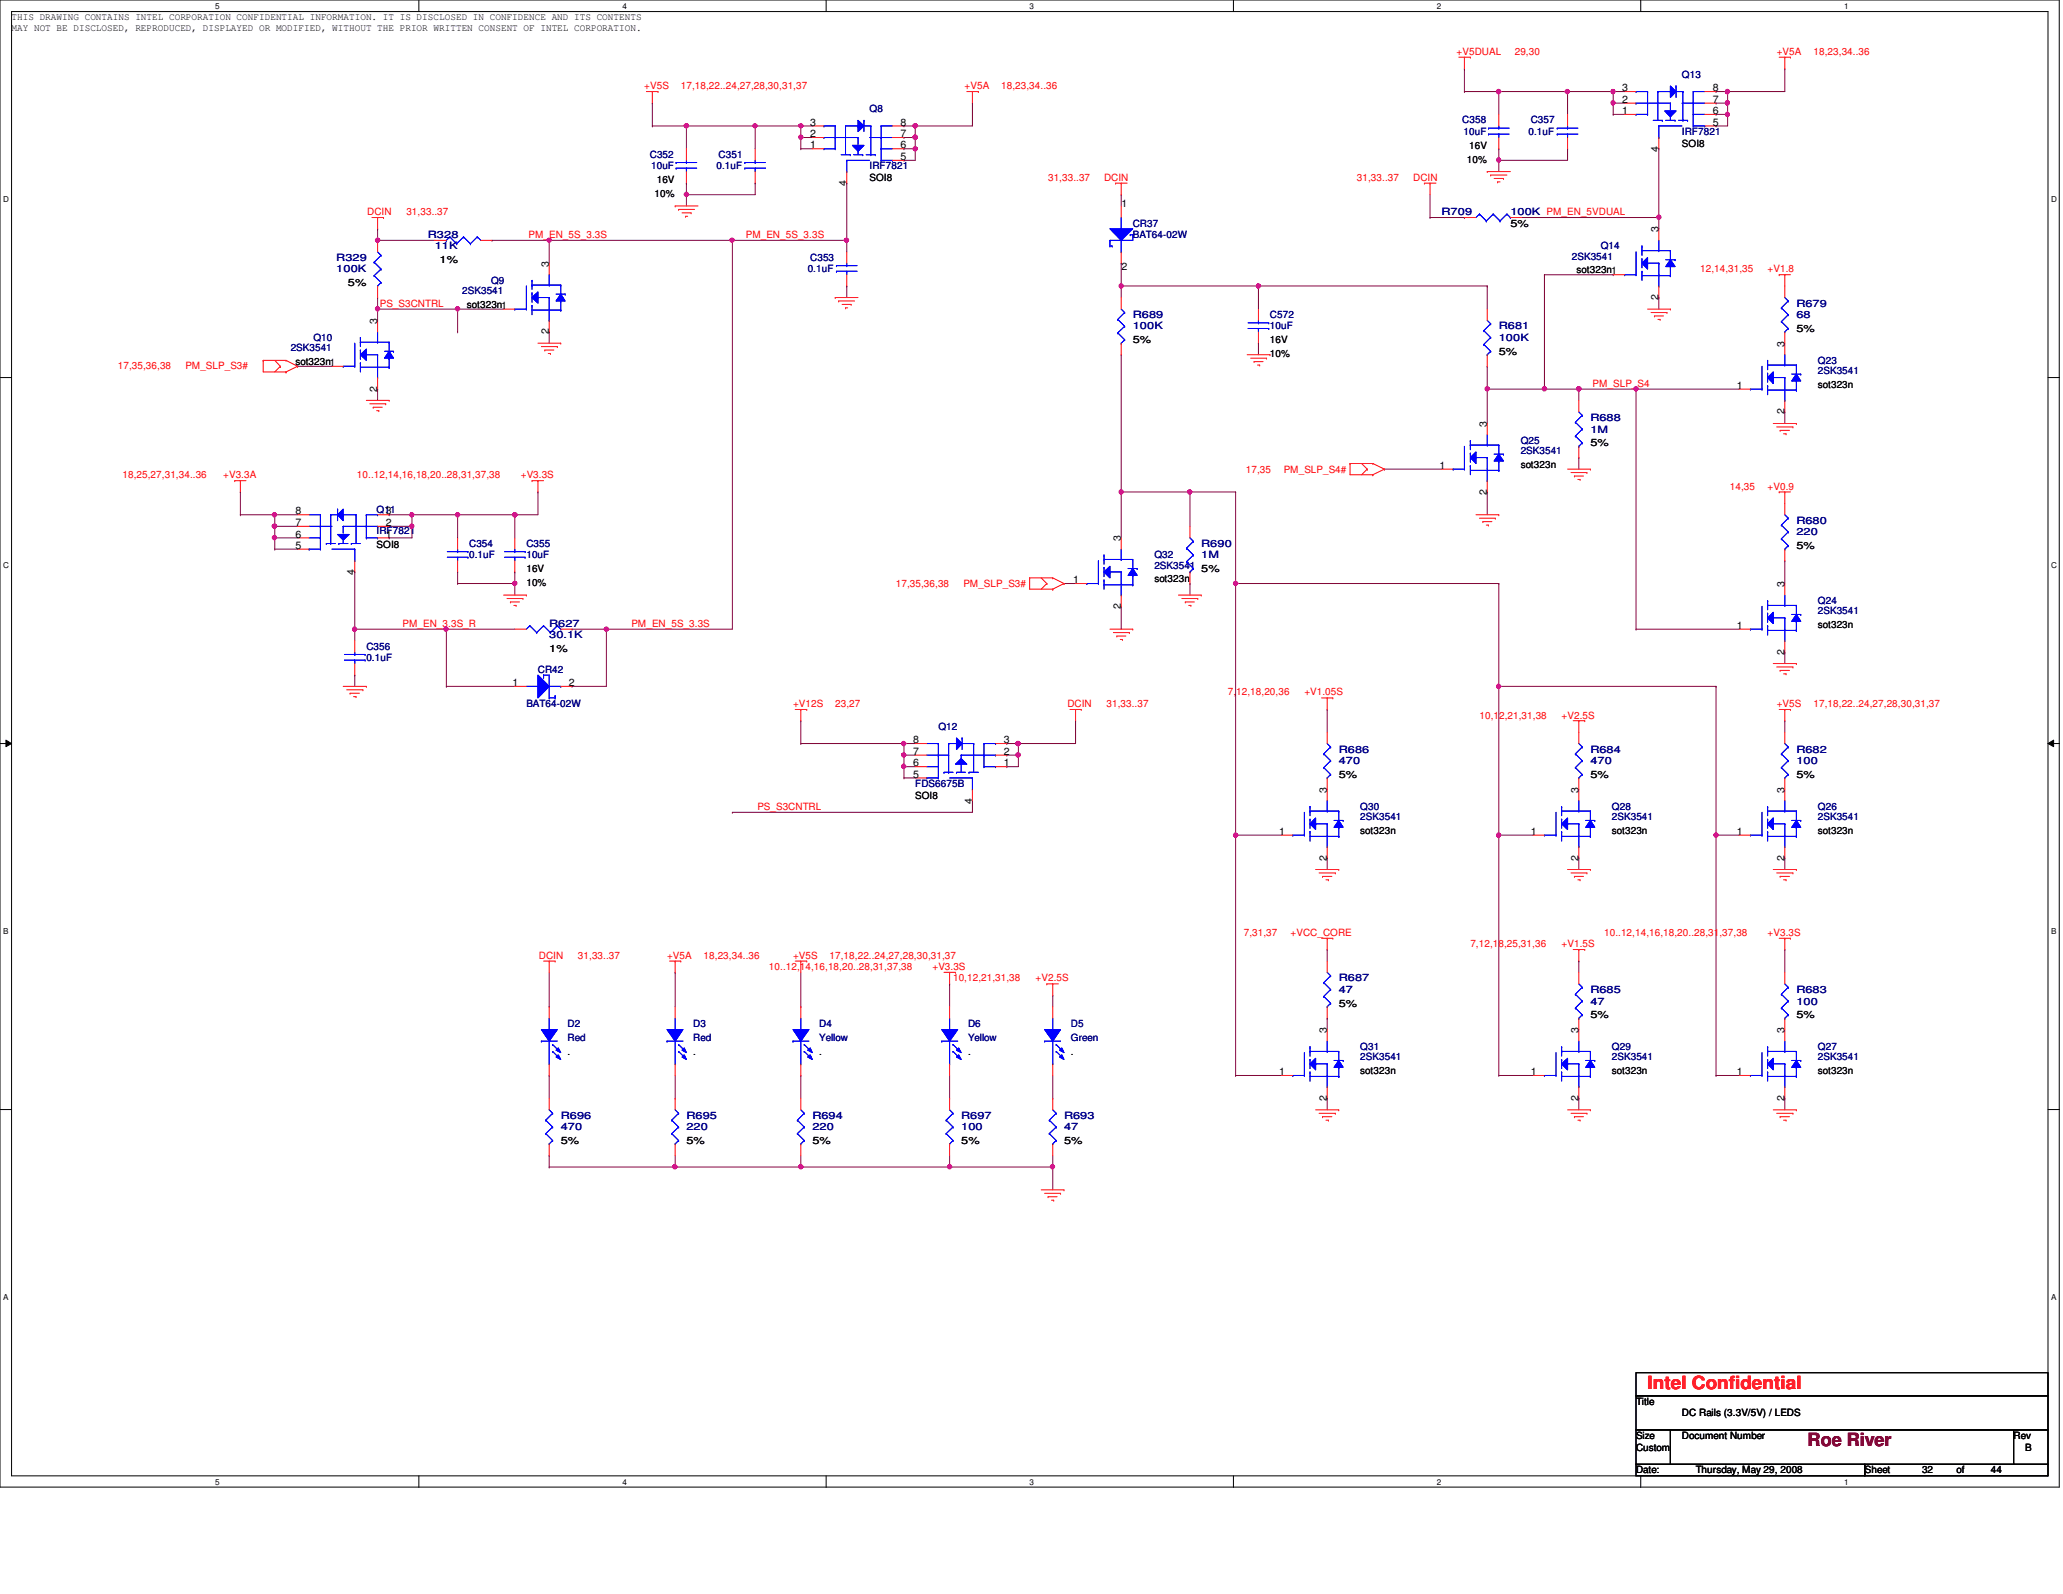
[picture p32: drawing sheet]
<svg xmlns="http://www.w3.org/2000/svg" width="279mm" height="216mm" viewBox="0 0 279 216" stroke-linecap="round" stroke-linejoin="round" font-family="sans-serif">
<defs><g id="words">
<text font-size="2.5" fill="#f00" x="223.1" y="188.2">Intel Confidential</text>
<text font-size="2.5" fill="#7f0000" x="244.8" y="195.9">Roe River</text>
<g font-size="1.4">
<text x="1.6" y="4.2">MAY NOT BE DISCLOSED, REPRODUCED, DISPLAYED OR MODIFIED, WITHOUT THE PRIOR WRITTEN CONSENT OF INTEL CORPORATION.</text>
<text x="1.6" y="2.7">THIS DRAWING CONTAINS INTEL CORPORATION CONFIDENTIAL INFORMATION. IT IS DISCLOSED IN CONFIDENCE AND ITS CONTENTS</text>
<text x="109.7" y="17">3</text>
<text x="122" y="17">8</text>
<text x="219.7" y="15.5">1</text>
<text x="219.7" y="13.9">2</text>
<text x="219.7" y="12.4">3</text>
<text x="232" y="12.4">8</text>
<text x="232" y="13.9">7</text>
<text x="232" y="15.5">6</text>
<text x="232" y="17">5</text>
<text x="109.7" y="20.1">1</text>
<text x="109.7" y="18.6">2</text>
<text x="122" y="18.6">7</text>
<text x="122" y="20.1">6</text>
<text x="122" y="21.7">5</text>
<text x="198.7" y="22">10%</text>
<text x="199" y="20.2">16V</text>
<text x="224.6" y="20.5" transform="rotate(-90 224.6 20.5)">4</text>
<text x="227.8" y="19.9">SOI8</text>
<text x="88.6" y="26.7">10%</text>
<text x="88.9" y="24.8">16V</text>
<text x="114.6" y="25.1" transform="rotate(-90 114.6 25.1)">4</text>
<text x="117.8" y="24.5">SOI8</text>
<text x="151.9" y="28.1">1</text>
<text x="59.5" y="35.6">1%</text>
<text x="204.6" y="30.7">5%</text>
<text x="224.6" y="31.5" transform="rotate(-90 224.6 31.5)">3</text>
<text x="47.1" y="38.7">5%</text>
<text x="63.2" y="41.7">sot323n1</text>
<text x="63.2" y="41.7">sot323n</text>
<text x="74.3" y="36.1" transform="rotate(-90 74.3 36.1)">3</text>
<text x="151.9" y="36.5">2</text>
<text x="213.5" y="37">sot323n1</text>
<text x="213.5" y="37">sot323n</text>
<text x="224.6" y="40.6" transform="rotate(-90 224.6 40.6)">2</text>
<text x="51.1" y="43.9" transform="rotate(-90 51.1 43.9)">3</text>
<text x="74.3" y="45.3" transform="rotate(-90 74.3 45.3)">2</text>
<text x="153.4" y="46.5">5%</text>
<text x="172" y="46.5">16V</text>
<text x="241.7" y="46.9" transform="rotate(-90 241.7 46.9)">3</text>
<text x="243.3" y="45">5%</text>
<text x="40" y="49.4">sot323n1</text>
<text x="40" y="49.4">sot323n</text>
<text x="51.1" y="53" transform="rotate(-90 51.1 53)">2</text>
<text x="172" y="48.3">10%</text>
<text x="203" y="48">5%</text>
<text x="235.2" y="52.7">1</text>
<text x="246.2" y="52.5">sot323n</text>
<text x="201.4" y="57.8" transform="rotate(-90 201.4 57.8)">3</text>
<text x="241.7" y="56.1" transform="rotate(-90 241.7 56.1)">2</text>
<text x="194.9" y="63.5">1</text>
<text x="206" y="63.4">sot323n</text>
<text x="215.4" y="60.5">5%</text>
<text x="40" y="69.7">8</text>
<text x="40" y="71.2">7</text>
<text x="52.2" y="71.2">2</text>
<text x="201.4" y="67" transform="rotate(-90 201.4 67)">2</text>
<text x="40" y="72.8">6</text>
<text x="40" y="74.3">5</text>
<text x="48" y="77.9" transform="rotate(-90 48 77.9)">4</text>
<text x="51" y="74.2">SOI8</text>
<text x="52.2" y="72.8">1</text>
<text x="71.3" y="77.5">16V</text>
<text x="151.8" y="73.3" transform="rotate(-90 151.8 73.3)">3</text>
<text x="162.7" y="77.5">5%</text>
<text x="243.3" y="74.4">5%</text>
<text x="71.3" y="79.3">10%</text>
<text x="145.3" y="79">1</text>
<text x="151.8" y="82.5" transform="rotate(-90 151.8 82.5)">2</text>
<text x="156.3" y="78.9">sot323n</text>
<text x="241.7" y="79.5" transform="rotate(-90 241.7 79.5)">3</text>
<text x="74.4" y="88.3">1%</text>
<text x="235.2" y="85.2">1</text>
<text x="241.7" y="88.7" transform="rotate(-90 241.7 88.7)">2</text>
<text x="246.2" y="85">sot323n</text>
<text x="69.4" y="92.9">1</text>
<text x="77" y="92.9">2</text>
<text x="123.7" y="100.7">8</text>
<text x="135.9" y="100.7">3</text>
<text x="123.7" y="102.2">7</text>
<text x="123.7" y="103.8">6</text>
<text x="123.7" y="105.3">5</text>
<text x="135.9" y="103.8">1</text>
<text x="135.9" y="102.2">2</text>
<text x="179.7" y="107.4" transform="rotate(-90 179.7 107.4)">3</text>
<text x="181.3" y="105.4">5%</text>
<text x="213.8" y="107.4" transform="rotate(-90 213.8 107.4)">3</text>
<text x="215.4" y="105.4">5%</text>
<text x="241.7" y="107.4" transform="rotate(-90 241.7 107.4)">3</text>
<text x="243.3" y="105.4">5%</text>
<text x="124" y="108.2">SOI8</text>
<text x="131.7" y="108.8" transform="rotate(-90 131.7 108.8)">4</text>
<text x="173.2" y="113.1">1</text>
<text x="184.2" y="112.9">sot323n</text>
<text x="207.3" y="113.1">1</text>
<text x="218.3" y="112.9">sot323n</text>
<text x="235.2" y="113.1">1</text>
<text x="246.2" y="112.9">sot323n</text>
<text x="179.7" y="116.6" transform="rotate(-90 179.7 116.6)">2</text>
<text x="213.8" y="116.6" transform="rotate(-90 213.8 116.6)">2</text>
<text x="241.7" y="116.6" transform="rotate(-90 241.7 116.6)">2</text>
<text x="181.3" y="136.4">5%</text>
<text x="215.4" y="137.9">5%</text>
<text x="243.3" y="137.9">5%</text>
<text x="76.9" y="142.9">.</text>
<text x="93.9" y="142.9">.</text>
<text x="111" y="142.9">.</text>
<text x="131.1" y="142.9">.</text>
<text x="145" y="142.9">.</text>
<text x="179.7" y="139.9" transform="rotate(-90 179.7 139.9)">3</text>
<text x="213.8" y="139.9" transform="rotate(-90 213.8 139.9)">3</text>
<text x="241.7" y="139.9" transform="rotate(-90 241.7 139.9)">3</text>
<text x="173.2" y="145.6">1</text>
<text x="179.7" y="149.1" transform="rotate(-90 179.7 149.1)">2</text>
<text x="184.2" y="145.5">sot323n</text>
<text x="207.3" y="145.6">1</text>
<text x="213.8" y="149.1" transform="rotate(-90 213.8 149.1)">2</text>
<text x="218.3" y="145.5">sot323n</text>
<text x="235.2" y="145.6">1</text>
<text x="241.7" y="149.1" transform="rotate(-90 241.7 149.1)">2</text>
<text x="246.2" y="145.5">sot323n</text>
<text x="75.9" y="154.9">5%</text>
<text x="93" y="154.9">5%</text>
<text x="110" y="154.9">5%</text>
<text x="130.2" y="154.9">5%</text>
<text x="144.1" y="154.9">5%</text>
<text x="221.6" y="190.3">Title</text>
<text x="227.8" y="191.8">DC Rails (3.3V/5V) /// LEDS</text>
<text x="227.8" y="191.8">DC Rails (3.3V/5V)</text>
<text x="240.4" y="191.8">LEDS</text>
<text x="221.6" y="194.9">Size</text>
<text x="221.6" y="196.5">Custom</text>
<text x="227.8" y="194.9">Document Number</text>
<text x="272.7" y="194.9">Rev</text>
<text x="274.3" y="196.5">B</text>
<text x="221.6" y="199.6">Date:</text>
<text x="229.7" y="199.6">Thursday, May 29, 2008</text>
<text x="252.6" y="199.6">Sheet</text>
<text x="260.3" y="199.6">32</text>
<text x="265" y="199.6">of</text>
<text x="269.6" y="199.6">44</text>
</g>
<g font-size="1.4" fill="#f00">
<text x="197.3" y="7.5">+V5DUAL</text>
<text x="205.1" y="7.5">29,30</text>
<text x="240.6" y="7.5">+V5A</text>
<text x="245.6" y="7.5">18,23,34..36</text>
<text x="87.2" y="12.1">+V5S</text>
<text x="92.2" y="12.1">17,18,22..24,27,28,30,31,37</text>
<text x="130.6" y="12.1">+V5A</text>
<text x="135.6" y="12.1">18,23,34..36</text>
<text x="49.7" y="29.1">DCIN</text>
<text x="55" y="29.1">31,33..37</text>
<text x="141.9" y="24.5">31,33..37</text>
<text x="149.5" y="24.5">DCIN</text>
<text x="183.8" y="24.5">31,33..37</text>
<text x="191.4" y="24.5">DCIN</text>
<text x="71.6" y="32.3">PM_EN_5S_3.3S</text>
<text x="101" y="32.3">PM_EN_5S_3.3S</text>
<text x="51.4" y="41.6">PS_S3CNTRL</text>
<text x="230.3" y="36.9">12,14,31,35</text>
<text x="239.4" y="36.9">+V1.8</text>
<text x="16" y="50">17,35,36,38</text>
<text x="25.1" y="50">PM_SLP_S3#</text>
<text x="215.7" y="52.4">PM_SLP_S4</text>
<text x="16.6" y="64.8">18,25,27,31,34..36</text>
<text x="30.2" y="64.8">+V3.3A</text>
<text x="48.3" y="64.8">10..12,14,16,18,20..28,31,37,38</text>
<text x="70.5" y="64.8">+V3.3S</text>
<text x="168.7" y="64">17,35</text>
<text x="173.9" y="64">PM_SLP_S4#</text>
<text x="234.3" y="66.3">14,35</text>
<text x="239.4" y="66.3">+V0.9</text>
<text x="121.3" y="79.5">17,35,36,38</text>
<text x="130.5" y="79.5">PM_SLP_S3#</text>
<text x="54.5" y="84.9">PM_EN_3.3S_R</text>
<text x="85.5" y="84.9">PM_EN_5S_3.3S</text>
<text x="107.4" y="95.8">+V12S</text>
<text x="113.1" y="95.8">23,27</text>
<text x="144.6" y="95.8">DCIN</text>
<text x="149.9" y="95.8">31,33..37</text>
<text x="166.3" y="94.2">7,</text>
<text x="167.4" y="94.2">12,18,20,36</text>
<text x="176.7" y="94.2">+V1.05S</text>
<text x="240.6" y="95.8">+V5S</text>
<text x="245.6" y="95.8">17,18,22..24,27,28,30,31,37</text>
<text x="200.4" y="97.3">10,1</text>
<text x="203" y="97.3">2,21,31,38</text>
<text x="211.5" y="97.3">+V2.5S</text>
<text x="102.6" y="109.7">PS_S3CNTRL</text>
<text x="73" y="129.8">DCIN</text>
<text x="78.3" y="129.8">31,33..37</text>
<text x="90.3" y="129.8">+V5A</text>
<text x="95.3" y="129.8">18,23,34..36</text>
<text x="104.1" y="131.4">10..12,14,16,18,20..28,31,37,38</text>
<text x="107.4" y="129.8">+V5S</text>
<text x="112.4" y="129.8">17,18,22..24,27,28,30,31,37</text>
<text x="126.3" y="131.4">+V3.3S</text>
<text x="168.4" y="126.7">7,31,37</text>
<text x="174.8" y="126.7">+VCC_CORE</text>
<text x="199.1" y="128.3">7,12,18,25,31,36</text>
<text x="211.5" y="128.3">+V1.5S</text>
<text x="217.3" y="126.7">10..12,14,16,18,20..28,31,37,38</text>
<text x="239.4" y="126.7">+V3.3S</text>
<text x="129.1" y="132.9">10,12,21,31,38</text>
<text x="140.3" y="132.9">+V2.5S</text>
</g>
<g font-size="1.4" fill="#00007f">
<text x="227.8" y="10.5">Q13</text>
<text x="117.8" y="15.2">Q8</text>
<text x="198" y="16.7">C358</text>
<text x="207.3" y="16.7">C357</text>
<text x="88" y="21.4">C352</text>
<text x="88.2" y="22.9">10uF</text>
<text x="97" y="22.9">0.1uF</text>
<text x="97.3" y="21.4">C351</text>
<text x="117.8" y="22.9">IRF7821</text>
<text x="198.2" y="18.3">10uF</text>
<text x="207" y="18.3">0.1uF</text>
<text x="227.8" y="18.3">IRF7821</text>
<text x="195.2" y="29.1">R709</text>
<text x="204.6" y="29.1">100K PM_EN_5VDUAL</text>
<text x="204.6" y="29.1">100K</text>
<text x="45.6" y="35.3">R329</text>
<text x="58" y="32.2">R328</text>
<text x="58.9" y="33.8">11K</text>
<text x="109.7" y="35.3">C353</text>
<text x="153.4" y="30.7">CR37</text>
<text x="153.4" y="32.2">BAT64-02W</text>
<text x="212.9" y="35.2">2SK3541</text>
<text x="216.8" y="33.8">Q14</text>
<text x="45.6" y="36.9">100K</text>
<text x="62.6" y="39.8">2SK3541</text>
<text x="66.5" y="38.4">Q9</text>
<text x="109.4" y="36.9">0.1uF</text>
<text x="243.3" y="41.5">R679</text>
<text x="39.4" y="47.6">2SK3541</text>
<text x="42.5" y="46.2">Q10</text>
<text x="153.4" y="43.1">R689</text>
<text x="153.4" y="44.6">100K</text>
<text x="172" y="43.1">C572</text>
<text x="172" y="44.6">10uF</text>
<text x="203" y="44.6">R681</text>
<text x="203" y="46.2">100K</text>
<text x="243.3" y="43.1">68</text>
<text x="246.2" y="49.3">Q23</text>
<text x="246.2" y="50.7">2SK3541</text>
<text x="215.4" y="57">R688</text>
<text x="215.4" y="58.6">1M</text>
<text x="206" y="60.1">Q25</text>
<text x="206" y="61.5">2SK3541</text>
<text x="51" y="69.4">Q131</text>
<text x="51" y="69.4">Q11</text>
<text x="243.3" y="71">R680</text>
<text x="51" y="72.3">IRF7821</text>
<text x="63.5" y="74.1">C354</text>
<text x="63.5" y="75.6">0.1uF</text>
<text x="71.3" y="74.1">C355</text>
<text x="71.3" y="75.6">10uF</text>
<text x="156.3" y="75.6">Q32</text>
<text x="156.3" y="77">2SK3541</text>
<text x="162.7" y="74.1">R690</text>
<text x="162.7" y="75.6">1M</text>
<text x="243.3" y="72.5">220</text>
<text x="246.2" y="81.8">Q24</text>
<text x="246.2" y="83.2">2SK3541</text>
<text x="49.6" y="88">C356</text>
<text x="49.6" y="89.6">0.1uF</text>
<text x="74.4" y="84.9">R627</text>
<text x="74.4" y="86.4">30.1K</text>
<text x="71.3" y="95.8">BAT64-02W</text>
<text x="72.9" y="91.1">CR42</text>
<text x="127.1" y="98.8">Q12</text>
<text x="181.3" y="101.9">R686</text>
<text x="215.4" y="101.9">R684</text>
<text x="243.3" y="101.9">R682</text>
<text x="124" y="106.6">FDS6675B</text>
<text x="181.3" y="103.5">470</text>
<text x="215.4" y="103.5">470</text>
<text x="243.3" y="103.5">100</text>
<text x="184.2" y="109.7">Q30</text>
<text x="184.2" y="111.1">2SK3541</text>
<text x="218.3" y="109.7">Q28</text>
<text x="218.3" y="111.1">2SK3541</text>
<text x="246.2" y="109.7">Q26</text>
<text x="246.2" y="111.1">2SK3541</text>
<text x="181.3" y="132.9">R687</text>
<text x="181.3" y="134.5">47</text>
<text x="215.4" y="134.5">R685</text>
<text x="215.4" y="136.1">47</text>
<text x="243.3" y="134.5">R683</text>
<text x="243.3" y="136.1">100</text>
<text x="76.9" y="139.1">D2</text>
<text x="76.9" y="141">Red</text>
<text x="93.9" y="139.1">D3</text>
<text x="93.9" y="141">Red</text>
<text x="111" y="139.1">D4</text>
<text x="111" y="141">Yellow</text>
<text x="131.1" y="139.1">D6</text>
<text x="131.1" y="141">Yellow</text>
<text x="145" y="139.1">D5</text>
<text x="145" y="141">Green</text>
<text x="184.2" y="142.2">Q31</text>
<text x="184.2" y="143.6">2SK3541</text>
<text x="218.3" y="142.2">Q29</text>
<text x="218.3" y="143.6">2SK3541</text>
<text x="246.2" y="142.2">Q27</text>
<text x="246.2" y="143.6">2SK3541</text>
<text x="75.9" y="151.6">R696</text>
<text x="75.9" y="153.1">470</text>
<text x="93" y="151.6">R695</text>
<text x="93" y="153.1">220</text>
<text x="110" y="151.6">R694</text>
<text x="110" y="153.1">220</text>
<text x="130.2" y="151.6">R697</text>
<text x="130.2" y="153.1">100</text>
<text x="144.1" y="151.6">R693</text>
<text x="144.1" y="153.1">47</text>
</g>
<g font-size="1.1">
<text x="29.1" y="1.2">5</text>
<text x="84.3" y="1.2">4</text>
<text x="139.4" y="1.2">3</text>
<text x="194.6" y="1.2">2</text>
<text x="249.8" y="1.2">1</text>
<text x=".4" y="27.3">D</text>
<text x="277.8" y="27.3">D</text>
<text x=".4" y="76.9">C</text>
<text x="277.8" y="76.9">C</text>
<text x=".4" y="126.4">B</text>
<text x="277.8" y="126.4">B</text>
<text x=".4" y="176">A</text>
<text x="277.8" y="176">A</text>
<text x="29.1" y="201.1">5</text>
<text x="84.3" y="201.1">4</text>
<text x="139.4" y="201.1">3</text>
<text x="194.6" y="201.1">2</text>
<text x="249.8" y="201.1">1</text>
</g>
</g></defs>
<path d="M0 0h278.9v201.4h-278.9zM1.6 1.6h275.8v198.3h-275.8z" fill="none" stroke="#000" stroke-width=".14"/>
<g fill="#fff">
<path d="M29.1 .2h.6v1.2h-.6z"/>
<path d="M29.1 200.1h.6v1.2h-.6z"/>
</g>
<path d="M56.7 0v1.6M56.7 199.9v1.6" fill="none" stroke="#000" stroke-width=".14"/>
<g fill="#fff">
<path d="M84.3 .2h.6v1.2h-.6z"/>
<path d="M84.3 200.1h.6v1.2h-.6z"/>
</g>
<path d="M111.9 0v1.6M111.9 199.9v1.6" fill="none" stroke="#000" stroke-width=".14"/>
<g fill="#fff">
<path d="M139.4 .2h.6v1.2h-.6z"/>
<path d="M139.4 200.1h.6v1.2h-.6z"/>
</g>
<path d="M167 0v1.6M167 199.9v1.6" fill="none" stroke="#000" stroke-width=".14"/>
<g fill="#fff">
<path d="M194.6 .2h.6v1.2h-.6z"/>
<path d="M194.6 200.1h.6v1.2h-.6z"/>
</g>
<path d="M222.2 0v1.6M222.2 199.9v1.6" fill="none" stroke="#000" stroke-width=".14"/>
<g fill="#fff">
<path d="M249.8 .2h.6v1.2h-.6z"/>
<path d="M249.8 200.1h.6v1.2h-.6z"/>
<path d="M.4 26.3h.8v1.2h-.8z"/>
<path d="M277.8 26.3h.8v1.2h-.8z"/>
<path d="M.4 75.9h.8v1.2h-.8z"/>
<path d="M277.8 75.9h.8v1.2h-.8z"/>
</g>
<path d="M0 51.1h1.6M277.4 51.1h1.5" fill="none" stroke="#000" stroke-width=".14"/>
<g fill="#fff">
<path d="M.4 125.5h.7v1.2h-.7z"/>
<path d="M277.8 125.5h.7v1.2h-.7z"/>
</g>
<path d="M0 100.7h1.6M.8 100.2l.8 .5-.8 .4zM277.4 100.7l.7-.5v.9zM277.4 100.7h1.5" fill="none" stroke="#000" stroke-width=".14"/>
<path d="M.8 100.2l.8 .5-.8 .4zM277.4 100.7l.7-.5v.9z" fill="#000"/>
<g fill="#fff">
<path d="M.4 175h.7v1.2h-.7z"/>
<path d="M277.8 175h.7v1.2h-.7z"/>
</g>
<path d="M0 150.3h1.6M277.4 150.3h1.5" fill="none" stroke="#000" stroke-width=".14"/>
<path d="M93 26.4h.1M93 26.4v1.5" fill="none" stroke="#7f003f" stroke-width=".14"/>
<circle cx="93" cy="26.3" r=".3" fill="#f0f"/>
<circle cx="93" cy="26.3" r=".3" fill="none" stroke="#f0f" stroke-width=".14"/>
<path d="M114.7 32.6h.1M114.7 38.7h.1M114.7 32.6v1.5M114.7 38.7v1.6M55.8 69.7h.1M55.8 69.7h6.2M62 69.7h.1M62 69.7v3.2M48 91.4h.1M48 91.4v1.6M60.5 85.2h.1M60.5 85.2h9.2" fill="none" stroke="#7f003f" stroke-width=".14"/>
<circle cx="60.4" cy="85.2" r=".3" fill="#f0f"/>
<circle cx="60.4" cy="85.2" r=".3" fill="none" stroke="#f0f" stroke-width=".14"/>
<path d="M32.6 69.7h.1M32.6 69.7h4.6M48 77.5h.1M48 77.5v7.7M69.7 69.7h.1M69.7 69.7v3.2" fill="none" stroke="#7f003f" stroke-width=".14"/>
<circle cx="69.7" cy="69.7" r=".3" fill="#f0f"/>
<circle cx="69.7" cy="69.7" r=".3" fill="none" stroke="#f0f" stroke-width=".14"/>
<path d="M102.3 17.1h.1M102.3 17.1v3.1M108.5 17.1h.1M108.5 17.1h1.5M62 77.5h.1M62 77.5v1.5" fill="none" stroke="#7f003f" stroke-width=".14"/>
<circle cx="108.5" cy="17" r=".29" fill="#f0f"/>
<circle cx="108.5" cy="17" r=".29" fill="none" stroke="#f0f" stroke-width=".14"/>
<path d="M62 79h.1M62 79h7.7M69.7 79h.1M69.7 79v1.6" fill="none" stroke="#7f003f" stroke-width=".14"/>
<circle cx="69.7" cy="79" r=".29" fill="#f0f"/>
<circle cx="69.7" cy="79" r=".29" fill="none" stroke="#f0f" stroke-width=".14"/>
<path d="M93 17.1h.1M93 17.1v3.1M69.7 77.5h.1M69.7 77.5v1.5" fill="none" stroke="#7f003f" stroke-width=".14"/>
<circle cx="93" cy="17" r=".29" fill="#f0f"/>
<circle cx="93" cy="17" r=".29" fill="none" stroke="#f0f" stroke-width=".14"/>
<path d="M93 17.1h.1M93 17.1h9.3" fill="none" stroke="#7f003f" stroke-width=".14"/>
<circle cx="93" cy="17" r=".29" fill="#f0f"/>
<circle cx="93" cy="17" r=".29" fill="none" stroke="#f0f" stroke-width=".14"/>
<path d="M51.1 41.9h.1M51.1 41.9v1.5M48 85.2h.1M48 85.2v1.6" fill="none" stroke="#7f003f" stroke-width=".14"/>
<circle cx="48" cy="85.2" r=".29" fill="#f0f"/>
<circle cx="48" cy="85.2" r=".29" fill="none" stroke="#f0f" stroke-width=".14"/>
<path d="M108.5 17.1h.1M108.5 17.1v1.5M102.3 24.8h.1M102.3 24.8v1.6M124 20.2h.1M124 20.2v1.5M72.9 66.6h.1M72.9 66.6v3.1" fill="none" stroke="#7f003f" stroke-width=".14"/>
<circle cx="124" cy="20.1" r=".3" fill="#f0f"/>
<circle cx="124" cy="20.1" r=".3" fill="none" stroke="#f0f" stroke-width=".14"/>
<path d="M37.2 71.3h.1M37.2 71.3v1.6" fill="none" stroke="#7f003f" stroke-width=".14"/>
<circle cx="37.2" cy="71.3" r=".29" fill="#f0f"/>
<circle cx="37.2" cy="71.3" r=".29" fill="none" stroke="#f0f" stroke-width=".14"/>
<path d="M37.2 69.7h.1M37.2 69.7h3.1" fill="none" stroke="#7f003f" stroke-width=".14"/>
<circle cx="37.2" cy="69.7" r=".3" fill="#f0f"/>
<circle cx="37.2" cy="69.7" r=".3" fill="none" stroke="#f0f" stroke-width=".14"/>
<path d="M37.2 74.4h.1M37.2 72.9h.1M37.2 74.4h3.1M37.2 72.9h3.1" fill="none" stroke="#7f003f" stroke-width=".14"/>
<circle cx="37.2" cy="72.8" r=".3" fill="#f0f"/>
<circle cx="37.2" cy="72.8" r=".3" fill="none" stroke="#f0f" stroke-width=".14"/>
<path d="M37.2 71.3h.1M37.2 71.3h3.1M55.8 69.7h.1M55.8 69.7v1.6" fill="none" stroke="#7f003f" stroke-width=".14"/>
<circle cx="55.8" cy="71.3" r=".29" fill="#f0f"/>
<circle cx="55.8" cy="71.3" r=".29" fill="none" stroke="#f0f" stroke-width=".14"/>
<circle cx="55.8" cy="69.7" r=".29" fill="#f0f"/>
<circle cx="55.8" cy="69.7" r=".29" fill="none" stroke="#f0f" stroke-width=".14"/>
<path d="M51.1 52.7h.1M51.1 52.7v1.5M62 41.9h.1M62 41.9h6.2" fill="none" stroke="#7f003f" stroke-width=".14"/>
<circle cx="62" cy="41.8" r=".3" fill="#f0f"/>
<circle cx="62" cy="41.8" r=".3" fill="none" stroke="#f0f" stroke-width=".14"/>
<path d="M88.3 17.1h.1M88.3 17.1h4.7M108.5 18.6h.1M108.5 18.6h1.5M108.5 18.6v1.6M122.4 17.1h.1M122.4 17.1h1.6M108.5 20.2h.1M108.5 20.2h1.5M122.4 21.7h.1M122.4 21.7h1.6" fill="none" stroke="#7f003f" stroke-width=".14"/>
<circle cx="108.5" cy="18.6" r=".3" fill="#f0f"/>
<circle cx="108.5" cy="18.6" r=".3" fill="none" stroke="#f0f" stroke-width=".14"/>
<path d="M51.1 31h.1M51.1 31v1.6" fill="none" stroke="#7f003f" stroke-width=".14"/>
<circle cx="51.1" cy="32.5" r=".29" fill="#f0f"/>
<circle cx="51.1" cy="32.5" r=".29" fill="none" stroke="#f0f" stroke-width=".14"/>
<path d="M124 17.1h.1M124 17.1v1.5M51.1 32.6h.1M51.1 32.6h7.8" fill="none" stroke="#7f003f" stroke-width=".14"/>
<circle cx="124" cy="18.6" r=".3" fill="#f0f"/>
<circle cx="124" cy="18.6" r=".3" fill="none" stroke="#f0f" stroke-width=".14"/>
<circle cx="124" cy="17" r=".29" fill="#f0f"/>
<circle cx="124" cy="17" r=".29" fill="none" stroke="#f0f" stroke-width=".14"/>
<g fill="none" stroke="#7f003f" stroke-width=".14">
<path d="M88.3 14h.1M88.3 14v3.1M122.4 18.6h.1M122.4 18.6h1.6M131.7 14h.1M131.7 14v3.1M66.6 32.6h.1M66.6 32.6h7.8M93 26.4h.1M93 26.4h9.3M122.4 20.2h.1M122.4 20.2h1.6"/>
<path d="M40.3 49.6h.1M40.3 49.6h4.7M74.4 45h.1M74.4 45v1.5M37.2 72.9h.1M37.2 69.7h.1M37.2 69.7v1.6M37.2 72.9v1.5M52.7 69.7h.1M52.7 69.7h3.1M55.8 71.3h.1M55.8 71.3v1.6"/>
</g>
<circle cx="37.2" cy="71.3" r=".29" fill="#f0f"/>
<circle cx="37.2" cy="71.3" r=".29" fill="none" stroke="#f0f" stroke-width=".14"/>
<path d="M74.4 32.6h.1M74.4 32.6v3M99.2 32.6h.1M99.2 32.6h15.5M32.6 66.6h.1M32.6 66.6v3.1M52.7 71.3h.1M52.7 72.9h.1M52.7 71.3h3.1M52.7 72.9h3.1" fill="none" stroke="#7f003f" stroke-width=".14"/>
<circle cx="114.6" cy="32.5" r=".29" fill="#f0f"/>
<circle cx="114.6" cy="32.5" r=".29" fill="none" stroke="#f0f" stroke-width=".14"/>
<path d="M221.6 52.7h.1M221.6 52.7h13.9M221.6 52.7v32.5M241.7 75.9h.1M241.7 75.9v3.1M82.1 85.2h.1M82.1 85.2h17.1M221.6 85.2h.1M221.6 85.2h13.9" fill="none" stroke="#7f003f" stroke-width=".14"/>
<circle cx="221.6" cy="52.7" r=".3" fill="#f0f"/>
<circle cx="221.6" cy="52.7" r=".3" fill="none" stroke="#f0f" stroke-width=".14"/>
<path d="M213.8 52.7h.1M213.8 52.7h7.8" fill="none" stroke="#7f003f" stroke-width=".14"/>
<circle cx="213.8" cy="52.7" r=".3" fill="#f0f"/>
<circle cx="213.8" cy="52.7" r=".3" fill="none" stroke="#f0f" stroke-width=".14"/>
<path d="M201.4 52.7h.1M201.4 52.7v4.7M241.7 55.8h.1M241.7 55.8v1.6M241.7 88.3h.1M241.7 88.3v1.6" fill="none" stroke="#7f003f" stroke-width=".14"/>
<circle cx="201.4" cy="52.7" r=".3" fill="#f0f"/>
<circle cx="201.4" cy="52.7" r=".3" fill="none" stroke="#f0f" stroke-width=".14"/>
<g fill="none" stroke="#7f003f" stroke-width=".14">
<path d="M170.4 38.7h.1M170.4 38.7h31M201.4 52.7h7.8M209.2 52.7h.1M187.5 63.5h.1M187.5 63.5h7.7M201.4 66.6h.1M201.4 66.6v3.1M179.7 116.2h.1M179.7 116.2v1.6M213.8 116.2h.1M213.8 116.2v1.6"/>
<path d="M241.7 116.2h.1M241.7 116.2v1.6M179.7 137.9h.1M179.7 128.6h.1M179.7 128.6v1.6M179.7 137.9v1.5M179.7 148.8h.1M179.7 148.8v1.5M213.8 148.8h.1M213.8 148.8v1.5M241.7 148.8h.1M241.7 148.8v1.5"/>
</g>
<circle cx="209.2" cy="52.7" r=".3" fill="#f0f"/>
<circle cx="209.2" cy="52.7" r=".3" fill="none" stroke="#f0f" stroke-width=".14"/>
<g fill="none" stroke="#7f003f" stroke-width=".14">
<path d="M213.8 52.7h.1M213.8 52.7v1.5M144.1 79h.1M144.1 79h1.6M151.8 66.6h.1M151.8 66.6v6.3M213.8 62h.1M213.8 62v1.5M151.8 82.1h.1M151.8 82.1v3.1M167.3 113.1h.1M167.3 113.1h6.3"/>
<path d="M167.3 113.1v32.6"/>
</g>
<circle cx="167.3" cy="113.1" r=".3" fill="#f0f"/>
<circle cx="167.3" cy="113.1" r=".3" fill="none" stroke="#f0f" stroke-width=".14"/>
<path d="M167.3 79h.1M167.3 79h35.7M203 113.1h.1M203 113.1h4.6M203 113.1v32.6M167.3 145.7h.1M167.3 145.7h6.3" fill="none" stroke="#7f003f" stroke-width=".14"/>
<circle cx="203" cy="113.1" r=".29" fill="#f0f"/>
<circle cx="203" cy="113.1" r=".29" fill="none" stroke="#f0f" stroke-width=".14"/>
<path d="M203 93h.1M203 93h29.4M232.4 113.1h.1M232.4 113.1v32.6M203 145.7h.1M203 145.7h4.6" fill="none" stroke="#7f003f" stroke-width=".14"/>
<circle cx="232.4" cy="113.1" r=".3" fill="#f0f"/>
<circle cx="232.4" cy="113.1" r=".3" fill="none" stroke="#f0f" stroke-width=".14"/>
<path d="M167.3 66.6h.1M167.3 79h.1M167.3 66.6v46.5M203 79h.1M203 79v14M232.4 93h.1M232.4 93v20.1M232.4 113.1h.1M232.4 113.1h3.1" fill="none" stroke="#7f003f" stroke-width=".14"/>
<circle cx="167.4" cy="79" r=".29" fill="#f0f"/>
<circle cx="167.4" cy="79" r=".29" fill="none" stroke="#f0f" stroke-width=".14"/>
<path d="M203 93h.1M203 93v20.1" fill="none" stroke="#7f003f" stroke-width=".14"/>
<circle cx="203" cy="93" r=".29" fill="#f0f"/>
<circle cx="203" cy="93" r=".29" fill="none" stroke="#f0f" stroke-width=".14"/>
<path d="M161.2 66.6h.1M161.2 66.6h6.1" fill="none" stroke="#7f003f" stroke-width=".14"/>
<circle cx="161.1" cy="66.6" r=".3" fill="#f0f"/>
<circle cx="161.1" cy="66.6" r=".3" fill="none" stroke="#f0f" stroke-width=".14"/>
<path d="M151.8 48h.1M151.8 48v18.6M151.8 66.6h.1M151.8 66.6h9.4M161.2 66.6h.1M161.2 66.6v4.7" fill="none" stroke="#7f003f" stroke-width=".14"/>
<circle cx="151.9" cy="66.6" r=".3" fill="#f0f"/>
<circle cx="151.9" cy="66.6" r=".3" fill="none" stroke="#f0f" stroke-width=".14"/>
<path d="M151.8 38.7h.1M151.8 38.7h18.6M161.2 79h.1M161.2 79v1.6" fill="none" stroke="#7f003f" stroke-width=".14"/>
<circle cx="170.4" cy="38.7" r=".3" fill="#f0f"/>
<circle cx="170.4" cy="38.7" r=".3" fill="none" stroke="#f0f" stroke-width=".14"/>
<circle cx="151.9" cy="38.7" r=".3" fill="#f0f"/>
<circle cx="151.9" cy="38.7" r=".3" fill="none" stroke="#f0f" stroke-width=".14"/>
<g fill="none" stroke="#7f003f" stroke-width=".14">
<path d="M151.8 35.6h.1M151.8 38.7h.1M151.8 35.6v4.7M170.4 38.7h.1M170.4 38.7v3.2M201.4 38.7h.1M201.4 38.7v3.2M170.4 46.5h.1M170.4 46.5v1.5M48 85.2h12.5M60.5 85.2h.1M60.5 93h.1"/>
<path d="M60.5 85.2v7.8M60.5 93h9.2M77.5 93h.1M82.1 85.2h.1M82.1 85.2v7.8h-4.6M179.7 96.1h.1M179.7 96.1v3.1M241.7 97.6h.1M241.7 97.6v1.6M213.8 130.2h.1M213.8 130.2v1.5M241.7 128.6h.1"/>
<path d="M241.7 128.6v3.1M232.4 145.7h.1M232.4 145.7h3.1"/>
</g>
<circle cx="82.1" cy="85.2" r=".3" fill="#f0f"/>
<circle cx="82.1" cy="85.2" r=".3" fill="none" stroke="#f0f" stroke-width=".14"/>
<path d="M124 17.1h.1M124 17.1h7.7M151.8 26.4h.1M151.8 26.4v1.5M77.5 85.2h.1M77.5 85.2h4.6" fill="none" stroke="#7f003f" stroke-width=".14"/>
<circle cx="124" cy="17" r=".29" fill="#f0f"/>
<circle cx="124" cy="17" r=".29" fill="none" stroke="#f0f" stroke-width=".14"/>
<path d="M124 18.6h.1M124 18.6v1.6M93 24.8h.1M93 24.8v1.6M114.7 24.8h.1M114.7 24.8v7.8" fill="none" stroke="#7f003f" stroke-width=".14"/>
<circle cx="124" cy="18.6" r=".3" fill="#f0f"/>
<circle cx="124" cy="18.6" r=".3" fill="none" stroke="#f0f" stroke-width=".14"/>
<path d="M102.3 17.1h.1M102.3 17.1h6.2" fill="none" stroke="#7f003f" stroke-width=".14"/>
<circle cx="102.2" cy="17" r=".29" fill="#f0f"/>
<circle cx="102.2" cy="17" r=".29" fill="none" stroke="#f0f" stroke-width=".14"/>
<path d="M99.2 32.6h.1M99.2 32.6v52.6M51.1 40.3h.1M51.1 40.3v1.6" fill="none" stroke="#7f003f" stroke-width=".14"/>
<circle cx="99.2" cy="32.5" r=".29" fill="#f0f"/>
<circle cx="99.2" cy="32.5" r=".29" fill="none" stroke="#f0f" stroke-width=".14"/>
<path d="M137.9 100.7h.1M137.9 100.7h7.8" fill="none" stroke="#7f003f" stroke-width=".14"/>
<circle cx="137.9" cy="100.7" r=".3" fill="#f0f"/>
<circle cx="137.9" cy="100.7" r=".3" fill="none" stroke="#f0f" stroke-width=".14"/>
<path d="M137.9 102.3h.1M137.9 102.3v1.5" fill="none" stroke="#7f003f" stroke-width=".14"/>
<circle cx="137.9" cy="102.3" r=".29" fill="#f0f"/>
<circle cx="137.9" cy="102.3" r=".29" fill="none" stroke="#f0f" stroke-width=".14"/>
<path d="M122.4 100.7h.1M122.4 100.7h1.6" fill="none" stroke="#7f003f" stroke-width=".14"/>
<circle cx="122.4" cy="100.7" r=".3" fill="#f0f"/>
<circle cx="122.4" cy="100.7" r=".3" fill="none" stroke="#f0f" stroke-width=".14"/>
<path d="M108.5 100.7h.1M108.5 100.7h13.9M122.4 100.7h.1M122.4 102.3h.1M122.4 103.8h.1M122.4 100.7v1.6M122.4 102.3h1.6M122.4 103.8h1.6M136.4 100.7h.1M136.4 100.7h1.5" fill="none" stroke="#7f003f" stroke-width=".14"/>
<circle cx="122.4" cy="103.8" r=".3" fill="#f0f"/>
<circle cx="122.4" cy="103.8" r=".3" fill="none" stroke="#f0f" stroke-width=".14"/>
<path d="M122.4 102.3h.1M122.4 102.3v1.5" fill="none" stroke="#7f003f" stroke-width=".14"/>
<circle cx="122.4" cy="102.3" r=".29" fill="#f0f"/>
<circle cx="122.4" cy="102.3" r=".29" fill="none" stroke="#f0f" stroke-width=".14"/>
<path d="M137.9 100.7h.1M137.9 100.7v1.6" fill="none" stroke="#7f003f" stroke-width=".14"/>
<circle cx="137.9" cy="102.3" r=".29" fill="#f0f"/>
<circle cx="137.9" cy="102.3" r=".29" fill="none" stroke="#f0f" stroke-width=".14"/>
<circle cx="137.9" cy="100.7" r=".3" fill="#f0f"/>
<circle cx="137.9" cy="100.7" r=".3" fill="none" stroke="#f0f" stroke-width=".14"/>
<g fill="none" stroke="#7f003f" stroke-width=".14">
<path d="M62 69.7h.1M62 69.7h7.7M108.5 97.6h.1M108.5 97.6v3.1M145.7 97.6h.1M145.7 97.6v3.1M99.2 110h.1M131.7 108.5h.1M131.7 108.5v1.5h-32.5M136.4 103.8h.1M136.4 102.3h.1M136.4 103.8h1.5"/>
<path d="M136.4 102.3h1.5"/>
</g>
<circle cx="62" cy="69.7" r=".3" fill="#f0f"/>
<circle cx="62" cy="69.7" r=".3" fill="none" stroke="#f0f" stroke-width=".14"/>
<path d="M69.7 69.7h.1M69.7 69.7h3.2" fill="none" stroke="#7f003f" stroke-width=".14"/>
<circle cx="69.7" cy="69.7" r=".3" fill="#f0f"/>
<circle cx="69.7" cy="69.7" r=".3" fill="none" stroke="#f0f" stroke-width=".14"/>
<path d="M74.4 32.6h.1M74.4 32.6h24.8M201.4 49.6h.1M201.4 49.6v3.1" fill="none" stroke="#7f003f" stroke-width=".14"/>
<circle cx="74.4" cy="32.5" r=".29" fill="#f0f"/>
<circle cx="74.4" cy="32.5" r=".29" fill="none" stroke="#f0f" stroke-width=".14"/>
<path d="M74.4 158.1h.1M74.4 158.1h17" fill="none" stroke="#7f003f" stroke-width=".14"/>
<circle cx="91.4" cy="158" r=".3" fill="#f0f"/>
<circle cx="91.4" cy="158" r=".3" fill="none" stroke="#f0f" stroke-width=".14"/>
<path d="M91.4 158.1h17.1M108.5 158.1h.1M142.6 158.1h.1M142.6 158.1v3.1" fill="none" stroke="#7f003f" stroke-width=".14"/>
<circle cx="108.5" cy="158" r=".3" fill="#f0f"/>
<circle cx="108.5" cy="158" r=".3" fill="none" stroke="#f0f" stroke-width=".14"/>
<path d="M74.4 136.4h.1M74.4 131.7v4.7M91.4 131.7h.1M91.4 131.7v4.7M108.5 136.4h.1M108.5 131.7v4.7M128.6 133.3h.1M128.6 133.3v3.1M142.6 134.8h.1M142.6 134.8v1.6M108.5 158.1h20.1M128.6 158.1h.1" fill="none" stroke="#7f003f" stroke-width=".14"/>
<circle cx="128.6" cy="158" r=".3" fill="#f0f"/>
<circle cx="128.6" cy="158" r=".3" fill="none" stroke="#f0f" stroke-width=".14"/>
<path d="M234 12.4h.1M234 12.4h7.7" fill="none" stroke="#7f003f" stroke-width=".14"/>
<circle cx="233.9" cy="12.4" r=".29" fill="#f0f"/>
<circle cx="233.9" cy="12.4" r=".29" fill="none" stroke="#f0f" stroke-width=".14"/>
<path d="M234 14h.1M234 14v1.5M203 20.2h.1M203 20.2v1.5M224.7 29.5h.1M224.7 29.5v1.5" fill="none" stroke="#7f003f" stroke-width=".14"/>
<circle cx="233.9" cy="13.9" r=".29" fill="#f0f"/>
<circle cx="233.9" cy="13.9" r=".29" fill="none" stroke="#f0f" stroke-width=".14"/>
<path d="M212.3 12.4h.1M212.3 12.4h6.2" fill="none" stroke="#7f003f" stroke-width=".14"/>
<circle cx="212.3" cy="12.4" r=".3" fill="#f0f"/>
<circle cx="212.3" cy="12.4" r=".3" fill="none" stroke="#f0f" stroke-width=".14"/>
<path d="M203 21.7h.1M203 21.7v1.5" fill="none" stroke="#7f003f" stroke-width=".14"/>
<circle cx="203" cy="21.7" r=".29" fill="#f0f"/>
<circle cx="203" cy="21.7" r=".29" fill="none" stroke="#f0f" stroke-width=".14"/>
<path d="M212.3 12.4h.1M212.3 12.4v3.1M218.5 12.4h.1M218.5 12.4h1.5" fill="none" stroke="#7f003f" stroke-width=".14"/>
<circle cx="218.4" cy="12.4" r=".29" fill="#f0f"/>
<circle cx="218.4" cy="12.4" r=".29" fill="none" stroke="#f0f" stroke-width=".14"/>
<path d="M203 12.4h.1M203 12.4v3.1" fill="none" stroke="#7f003f" stroke-width=".14"/>
<circle cx="203" cy="12.4" r=".29" fill="#f0f"/>
<circle cx="203" cy="12.4" r=".29" fill="none" stroke="#f0f" stroke-width=".14"/>
<path d="M203 12.4h.1M203 12.4h9.3" fill="none" stroke="#7f003f" stroke-width=".14"/>
<circle cx="203" cy="12.4" r=".29" fill="#f0f"/>
<circle cx="203" cy="12.4" r=".29" fill="none" stroke="#f0f" stroke-width=".14"/>
<path d="M218.5 12.4h.1M218.5 12.4v1.6M234 15.5h.1M234 15.5v1.6M212.3 20.2h.1M212.3 20.2v1.5" fill="none" stroke="#7f003f" stroke-width=".14"/>
<circle cx="233.9" cy="15.5" r=".29" fill="#f0f"/>
<circle cx="233.9" cy="15.5" r=".29" fill="none" stroke="#f0f" stroke-width=".14"/>
<path d="M198.3 12.4h.1M198.3 12.4h4.7M218.5 14h.1M218.5 15.5h.1M218.5 14h1.5M218.5 15.5h1.5M218.5 14v1.5M232.4 17.1h.1M232.4 12.4h.1M232.4 17.1h1.6M232.4 12.4h1.6" fill="none" stroke="#7f003f" stroke-width=".14"/>
<circle cx="218.4" cy="13.9" r=".29" fill="#f0f"/>
<circle cx="218.4" cy="13.9" r=".29" fill="none" stroke="#f0f" stroke-width=".14"/>
<path d="M234 12.4h.1M234 12.4v1.6" fill="none" stroke="#7f003f" stroke-width=".14"/>
<circle cx="233.9" cy="13.9" r=".29" fill="#f0f"/>
<circle cx="233.9" cy="13.9" r=".29" fill="none" stroke="#f0f" stroke-width=".14"/>
<circle cx="233.9" cy="12.4" r=".29" fill="#f0f"/>
<circle cx="233.9" cy="12.4" r=".29" fill="none" stroke="#f0f" stroke-width=".14"/>
<g fill="none" stroke="#7f003f" stroke-width=".14">
<path d="M198.3 9.3h.1M198.3 9.3v3.1M232.4 15.5h.1M232.4 14h.1M232.4 15.5h1.6M232.4 14h1.6M241.7 9.3h.1M241.7 9.3v3.1M203 21.7h.1M203 21.7h9.3M209.2 37.2h.1M209.2 37.2v15.5h4.6"/>
<path d="M209.2 37.2h9.3M218.5 37.2h.1M213.8 52.7h.1M224.7 40.3h.1M224.7 40.3v1.6"/>
</g>
<circle cx="213.8" cy="52.7" r=".3" fill="#f0f"/>
<circle cx="213.8" cy="52.7" r=".3" fill="none" stroke="#f0f" stroke-width=".14"/>
<path d="M193.7 29.5h.1M193.7 26.4v3.1M193.7 29.5h4.6M198.3 29.5h.1M206.1 29.5h18.6M224.7 29.5h.1" fill="none" stroke="#7f003f" stroke-width=".14"/>
<circle cx="224.7" cy="29.4" r=".3" fill="#f0f"/>
<circle cx="224.7" cy="29.4" r=".3" fill="none" stroke="#f0f" stroke-width=".14"/>
<g fill="none" stroke="#7f003f" stroke-width=".14">
<path d="M224.7 20.2h.1M224.7 20.2v9.3M74.4 145.7h.1M74.4 156.5h.1M74.4 145.7v3.1M74.4 156.5v1.6M91.4 148.8h.1M91.4 158.1h.1M91.4 145.7v3.1M91.4 156.5v1.6M108.5 145.7h.1M108.5 158.1h.1"/>
<path d="M108.5 145.7v3.1M108.5 156.5v1.6M128.6 148.8h.1M128.6 158.1h.1M128.6 145.7v3.1M128.6 156.5v1.6M128.6 158.1h14M142.6 148.8h.1M142.6 158.1h.1M142.6 145.7v3.1M142.6 156.5v1.6"/>
</g>
<circle cx="142.5" cy="158" r=".3" fill="#f0f"/>
<circle cx="142.5" cy="158" r=".3" fill="none" stroke="#f0f" stroke-width=".14"/>
<path d="M51.1 41.9h.1M51.1 41.9h10.9v3.1M62 45h.1" fill="none" stroke="#7f003f" stroke-width=".14"/>
<circle cx="51.1" cy="41.8" r=".3" fill="#f0f"/>
<circle cx="51.1" cy="41.8" r=".3" fill="none" stroke="#f0f" stroke-width=".14"/>
<path d="M122.4 105.4h.1M122.4 103.8h.1M122.4 105.4h1.6M122.4 103.8v1.6" fill="none" stroke="#7f003f" stroke-width=".14"/>
<g fill="none" stroke="#f00" stroke-width=".14">
<path d="M87.5 12.4h1.6M88.3 12.4h.1M88.3 12.4v1.6M89.1 12.4h.1M130.9 12.4h1.6M131.7 12.4h.1M131.7 12.4v1.6M132.5 12.4h.1M197.6 7.7h1.5M198.3 7.7h.1M198.3 7.7v1.6M199.1 7.7h.1"/>
<path d="M241 7.7h1.5M241.7 7.7h.1M241.7 7.7v1.6M242.5 7.7h.1M50.4 29.5h1.5M51.1 29.5h.1M51.1 29.5v1.5M51.9 29.5h.1M91.4 27.9h.1M91.4 27.9h3.1M91.9 28.4h.1M91.9 28.4h2.2"/>
<path d="M92.4 28.8h1.2M92.8 29.3h.1M92.8 29.3h.3M93.6 28.8h.1M151.1 24.8h.1M151.1 24.8h1.6M151.8 24.8h.1M151.8 24.8v1.6M192.9 24.8h.1M192.9 24.8h1.6M193.7 24.8h.1M193.7 24.8v1.6"/>
<path d="M201.4 23.2h.1M201.4 23.2h3.2M201.9 23.7h.1M201.9 23.7h2.2M202.4 24.2h1.2M202.8 24.6h.1M202.8 24.6h.4M203.6 24.2h.1M241 37.2h.1M241 37.2h1.5M241.7 37.2h.1M241.7 37.2v1.5"/>
<path d="M35.6 48.8h.1M35.6 48.8v1.6h3.1M35.6 48.8h3.1M37.2 48.8l.8 .8M38 49.6h.1M38 49.6l-.8 .8M38.7 50.4h.1M38.7 48.8h.1M38.7 48.8l1.6 .8M40.3 49.6h.1M40.3 49.6l-1.6 .8M49.6 54.2h3.1"/>
<path d="M50.1 54.7h2.1M50.5 55.2h.1M50.5 55.2h1.3M51 55.6h.3M51.3 55.6h.1M52.2 54.7h.1M52.7 54.2h.1M72.9 46.5h3M73.3 46.9h2.2M73.8 47.4h.1M73.8 47.4h1.2M74.3 47.9h.2"/>
<path d="M74.5 47.9h.1M75.5 46.9h.1M75.9 46.5h.1M113.1 40.3h.1M113.1 40.3h3.1M113.6 40.8h.1M113.6 40.8h2.1M114 41.2h1.3M114.5 41.7h.1M114.5 41.7h.3M115.3 41.2h.1M168.9 48h3.1"/>
<path d="M169.4 48.5h2.1M169.8 49h.1M169.8 49h1.3M170.3 49.4h.3M170.6 49.4h.1M171.5 48.5h.1M172 48h.1M213.8 54.2v1.6M223.1 41.9h3.1M223.6 42.3h2.2M224.1 42.8h.1M224.1 42.8h1.2"/>
<path d="M224.5 43.3h.3M224.8 43.3h.1M225.8 42.3h.1M226.2 41.9h.1M240.2 57.4h3.1M240.6 57.8h2.2M241.1 58.3h.1M241.1 58.3h1.3M241.6 58.8h.3M241.9 58.8h.1M242.8 57.8h.1M243.3 57.4h.1"/>
<path d="M31.8 65.1h.1M31.8 65.1h1.5M32.6 65.1h.1M32.6 65.1v1.5M62 72.9v1.5M62 75.9v1.6M72.1 65.1h.1M72.1 65.1h1.5M72.9 65.1h.1M72.9 65.1v1.5M139.4 78.3h.1M139.4 78.3v1.5h3.2"/>
<path d="M139.4 78.3h3.2M141 78.3l.8 .7M141.8 79h.1M141.8 79l-.8 .8M142.6 79.8h.1M142.6 78.3h.1M142.6 78.3l1.5 .7M144.1 79h.1M144.1 79l-1.5 .8M182.8 62.8h.1M182.8 62.8v1.5h3.1M182.8 62.8h3.1"/>
<path d="M184.4 62.8l.8 .7M185.2 63.5h.1M185.2 63.5l-.8 .8M185.9 64.3h.1M185.9 62.8h.1M185.9 62.8l1.6 .7M187.5 63.5h.1M187.5 63.5l-1.6 .8M199.9 69.7h3.1M200.4 70.2h2.1M200.8 70.7h.1M200.8 70.7h1.3"/>
<path d="M201.3 71.1h.3M201.6 71.1h.1M202.5 70.2h.1M203 69.7h.1M212.3 63.5h3.1M212.8 64h2.1M213.2 64.5h.1M213.2 64.5h1.3M213.7 64.9h.3M213.8 60.5v1.5M214 64.9h.1M214.9 64h.1"/>
<path d="M215.4 63.5h.1M241 66.6h.1M241 66.6h1.5M241.7 66.6h.1M241.7 66.6v1.6M46.5 93h3.1M46.9 93.4h2.2M47.4 93.9h.1M47.4 93.9h1.3M47.9 94.4h.3M48.2 94.4h.1M49.1 93.4h.1"/>
<path d="M49.6 93h.1M68.2 80.6h3.1M68.7 81.1h2.1M69.1 81.5h.1M69.1 81.5h1.3M69.6 82h.3M69.9 82h.1M70.8 81.1h.1M71.3 80.6h.1M107.7 96.1h1.6M108.5 96.1h.1M108.5 96.1v1.5"/>
<path d="M109.3 96.1h.1M144.9 96.1h1.5M145.7 96.1h.1M145.7 96.1v1.5M146.4 96.1h.1M150.3 85.2h3.1M150.8 85.7h2.2M151.3 86.1h.1M151.3 86.1h1.2M151.7 86.6h.3M152 86.6h.1M153 85.7h.1"/>
<path d="M153.4 85.2h.1M159.6 80.6h3.1M160.1 81.1h2.1M160.5 81.5h.1M160.5 81.5h1.3M161 82h.3M161.3 82h.1M162.2 81.1h.1M162.7 80.6h.1M179 94.5h1.5M179.7 94.5h.1M179.7 94.5v1.6"/>
<path d="M180.5 94.5h.1M213.1 97.6h1.5M213.8 97.6h.1M213.8 97.6v1.6M214.6 97.6h.1M240.2 89.9h3.1M240.6 90.3h2.2M241 96.1h1.5M241.1 90.8h.1M241.1 90.8h1.3M241.6 91.3h.3M241.7 96.1h.1"/>
<path d="M241.7 96.1v1.5M241.9 91.3h.1M242.5 96.1h.1M242.8 90.3h.1M243.3 89.9h.1M178.2 117.8h3.1M178.6 118.2h2.2M179.1 118.7h.1M179.1 118.7h1.3M179.6 119.2h.3M179.9 119.2h.1M180.8 118.2h.1"/>
<path d="M181.3 117.8h.1M212.3 117.8h3.1M212.8 118.2h2.1M213.2 118.7h.1M213.2 118.7h1.3M213.7 119.2h.3M214 119.2h.1M214.9 118.2h.1M215.4 117.8h.1M240.2 117.8h3.1M240.6 118.2h2.2M241.1 118.7h.1"/>
<path d="M241.1 118.7h1.3M241.6 119.2h.3M241.9 119.2h.1M242.8 118.2h.1M243.3 117.8h.1M73.6 130.2h1.6M74.4 130.2h.1M74.4 130.2v1.5M75.2 130.2h.1M90.7 130.2h1.5M91.4 130.2h.1M91.4 130.2v1.5"/>
<path d="M92.2 130.2h.1M107.7 130.2h1.6M108.5 130.2h.1M108.5 130.2v1.5M109.3 130.2h.1M127.8 131.7h1.6M128.6 131.7h.1M128.6 131.7v1.6M129.4 131.7h.1M141.8 133.3h.1M141.8 133.3h1.5M142.6 133.3h.1"/>
<path d="M142.6 133.3v1.5M179 127.1h1.5M179.7 127.1h.1M179.7 127.1v1.5M180.5 127.1h.1M213.1 128.6h1.5M213.8 128.6h.1M213.8 128.6v1.6M214.6 128.6h.1M241 127.1h1.5M241.7 127.1h.1M241.7 127.1v1.5"/>
<path d="M242.5 127.1h.1M178.2 150.3h3.1M178.6 150.8h2.2M179.1 151.3h.1M179.1 151.3h1.3M179.6 151.7h.3M179.9 151.7h.1M180.8 150.8h.1M181.3 150.3h.1M212.3 150.3h3.1M212.8 150.8h2.1M213.2 151.3h.1"/>
<path d="M213.2 151.3h1.3M213.7 151.7h.3M214 151.7h.1M214.9 150.8h.1M215.4 150.3h.1M240.2 150.3h3.1M240.6 150.8h2.2M241.1 151.3h.1M241.1 151.3h1.3M241.6 151.7h.3M241.9 151.7h.1M242.8 150.8h.1"/>
<path d="M243.3 150.3h.1M141 161.2h3.1M141.5 161.6h2.1M141.9 162.1h.1M141.9 162.1h1.3M142.4 162.6h.3M142.7 162.6h.1M143.6 161.6h.1M144.1 161.2h.1"/>
</g>
<path d="M221.6 185.9h55.8v3.2h-55.8zM221.6 189.1h55.8v4.6h-55.8zM221.6 193.7h4.6v4.6h-4.6zM221.6 198.3h31v1.6h-31zM226.2 193.7h46.5v4.6h-46.5zM252.6 198.3h24.8v1.6h-24.8zM272.7 193.7h4.7v4.6h-4.7z" fill="none" stroke="#000" stroke-width=".14"/>
<g fill="none" stroke="#00f" stroke-width=".14">
<path d="M213.4 57.2h.1M213.4 59.1h.1M213.4 57.2l.9 .9M213.4 59.1l.9 .9M213.8 55.8l.5 .5M214.3 56.3h.1M214.3 58.1h.1M214.3 60h.1M214.3 56.3l-.9 .9M214.3 58.1l-.9 1M214.3 60l-.5 .5M60.6 75.5h2.8"/>
<path d="M60.6 74.7h2.8M62 74.7h.1M62 75.5h.1M62 74.4v.3M62 75.5v.4M63.4 75.5h.1M63.4 74.7h.1M213.8 60.5h.1"/>
</g>
<path d="M243.3 143.6l.6 1h-1.2z" fill="#00f"/>
<path d="M243.3 143.6l.6 1h-1.2z" fill="none" stroke="#00f" stroke-width=".14"/>
<path d="M239.4 144.1l.8-.8v1.6z" fill="#00f"/>
<g fill="none" stroke="#00f" stroke-width=".14">
<path d="M237.1 145.7h.1M237.1 145.7h1.5M238.6 145.7h.1M238.6 142.6v3.1M239.4 144.1l.8-.8v1.6zM239.4 145.2h.1M239.4 143.5h.1M239.4 141.8h.1M239.4 142.4h.1M239.4 141.8v1.2M239.4 143.5v1.2M239.4 145.2v1.2"/>
<path d="M239.4 145.8h3.9M239.4 142.4h3.9M240.2 144.1h.1M240.2 144.1h1.5M241.7 147.2h.1M241.7 144.1h.1M241.7 142.4h.1M241.7 141v1.4M241.7 144.1v3.1M242.7 143.6h1.2M243.3 145.8h.1M243.3 142.4h.1"/>
<path d="M243.3 144.6h.1M243.3 142.4v1.2M243.3 144.6v1.2M243.9 143.6h.1"/>
</g>
<path d="M243.3 143.6l.6 1h-1.2z" fill="#00f"/>
<path d="M243.3 143.6l.6 1h-1.2z" fill="none" stroke="#00f" stroke-width=".14"/>
<path d="M239.4 144.1l.8-.8v1.6z" fill="#00f"/>
<g fill="none" stroke="#00f" stroke-width=".14">
<path d="M241.3 134.7h.1M241.3 136.5h.1M241.3 134.7l.9 .9M241.3 136.5l.9 1M241.7 137.9h.1M241.7 133.3l.5 .4M242.2 133.7h.1M242.2 135.6h.1M242.2 137.5h.1M242.2 133.7l-.9 1M242.2 135.6l-.9 .9M242.2 137.5l-.5 .4"/>
<path d="M91 151.7h.1M91 153.5h.1M91 151.7l.9 1M91 153.5l.9 1M91.4 154.9h.1M91.4 150.3l.5 .5M91.9 150.8h.1M91.9 152.7h.1M91.9 154.5h.1M91.9 150.8l-.9 .9M91.9 152.7l-.9 .8M91.9 154.5l-.5 .4"/>
<path d="M108 151.7h.1M108 153.5h.1M108 151.7l.9 1M108 153.5l.9 1M108.5 154.9h.1M108.5 150.3l.4 .5M108.9 150.8h.1M108.9 152.7h.1M108.9 154.5h.1M108.9 150.8l-.9 .9M108.9 152.7l-.9 .8M108.9 154.5l-.4 .4"/>
<path d="M237.1 145.7h.1M237.1 145.7h1.5M238.6 145.7h.1M238.6 142.6v3.1M239.4 144.1l.8-.8v1.6zM239.4 145.2h.1M239.4 143.5h.1M239.4 141.8h.1M239.4 142.4h.1M239.4 141.8v1.2M239.4 143.5v1.2M239.4 145.2v1.2"/>
<path d="M239.4 145.8h3.9M239.4 142.4h3.9M240.2 144.1h.1M240.2 144.1h1.5M241.7 147.2h.1M241.7 144.1h.1M241.7 142.4h.1M241.7 141v1.4M241.7 144.1v3.1M242.7 143.6h1.2M243.3 145.8h.1M243.3 142.4h.1"/>
<path d="M243.3 144.6h.1M243.3 142.4v1.2M243.3 144.6v1.2M243.9 143.6h.1"/>
</g>
<path d="M241.7 131.7v1.6M241.7 137.9v3.1M91.4 148.8v1.5M91.4 154.9v1.6M108.5 148.8v1.5M108.5 154.9v1.6M235.5 145.7h1.6M241.7 147.2v1.6" fill="none" stroke="#f00" stroke-width=".14"/>
<path d="M181.3 111.1l.6 1h-1.2z" fill="#00f"/>
<path d="M181.3 111.1l.6 1h-1.2z" fill="none" stroke="#00f" stroke-width=".14"/>
<path d="M178.2 110.8v1.6l-.8-.8z" fill="#00f"/>
<g fill="none" stroke="#00f" stroke-width=".14">
<path d="M175.1 113.1h.1M175.1 113.1h1.6M176.7 113.1h.1M176.7 110v3.1M177.4 112.6h.1M177.4 111h.1M177.4 109.3h.1M177.4 109.9h.1M177.4 109.3v1.2M177.4 111v1.2M177.4 112.6v1.3M177.4 113.3h3.9"/>
<path d="M177.4 109.9h3.9M178.2 110.8v1.6l-.8-.8zM178.2 111.6h.1M178.2 111.6h1.5M179.7 114.7h.1M179.7 111.6h.1M179.7 109.9h.1M179.7 108.5v1.4M179.7 111.6v3.1M180.7 111.1h1.2M181.3 113.3h.1M181.3 109.9h.1"/>
<path d="M181.3 112.1h.1M181.3 109.9v1.2M181.3 112.1v1.2M181.9 111.1h.1"/>
</g>
<path d="M181.3 111.1l.6 1h-1.2z" fill="#00f"/>
<path d="M181.3 111.1l.6 1h-1.2z" fill="none" stroke="#00f" stroke-width=".14"/>
<path d="M178.2 110.8v1.6l-.8-.8z" fill="#00f"/>
<g fill="none" stroke="#00f" stroke-width=".14">
<path d="M175.1 113.1h.1M175.1 113.1h1.6M176.7 113.1h.1M176.7 110v3.1M177.4 112.6h.1M177.4 111h.1M177.4 109.3h.1M177.4 109.9h.1M177.4 109.3v1.2M177.4 111v1.2M177.4 112.6v1.3M177.4 113.3h3.9"/>
<path d="M177.4 109.9h3.9M178.2 110.8v1.6l-.8-.8zM178.2 111.6h.1M178.2 111.6h1.5M179.7 114.7h.1M179.7 111.6h.1M179.7 109.9h.1M179.7 108.5v1.4M179.7 111.6v3.1M180.7 111.1h1.2M181.3 113.3h.1M181.3 109.9h.1"/>
<path d="M181.3 112.1h.1M181.3 109.9v1.2M181.3 112.1v1.2M181.9 111.1h.1"/>
</g>
<path d="M173.6 113.1h1.5M179.7 106.9v1.6M179.7 114.7v1.5" fill="none" stroke="#f00" stroke-width=".14"/>
<path d="M243.3 83.2l.6 1h-1.2z" fill="#00f"/>
<path d="M243.3 83.2l.6 1h-1.2z" fill="none" stroke="#00f" stroke-width=".14"/>
<path d="M240.2 82.9v1.6l-.8-.8z" fill="#00f"/>
<g fill="none" stroke="#00f" stroke-width=".14">
<path d="M237.1 85.2h.1M237.1 85.2h1.5M238.6 85.2h.1M238.6 82.1v3.1M239.4 84.8h.1M239.4 83.1h.1M239.4 81.4h.1M239.4 82h.1M239.4 81.4v1.2M239.4 83.1v1.2M239.4 84.8v1.2M239.4 85.4h3.9"/>
<path d="M239.4 82h3.9M240.2 82.9v1.6l-.8-.8zM240.2 83.7h.1M240.2 83.7h1.5M241.7 86.8h.1M241.7 83.7h.1M241.7 82h.1M241.7 80.6v1.4M241.7 83.7v3.1M242.7 83.2h1.2M243.3 85.4h.1M243.3 82h.1"/>
<path d="M243.3 84.2h.1M243.3 82v1.2M243.3 84.2v1.2M243.9 83.2h.1"/>
</g>
<path d="M243.3 83.2l.6 1h-1.2z" fill="#00f"/>
<path d="M243.3 83.2l.6 1h-1.2z" fill="none" stroke="#00f" stroke-width=".14"/>
<path d="M240.2 82.9v1.6l-.8-.8z" fill="#00f"/>
<g fill="none" stroke="#00f" stroke-width=".14">
<path d="M237.1 85.2h.1M237.1 85.2h1.5M238.6 85.2h.1M238.6 82.1v3.1M239.4 84.8h.1M239.4 83.1h.1M239.4 81.4h.1M239.4 82h.1M239.4 81.4v1.2M239.4 83.1v1.2M239.4 84.8v1.2M239.4 85.4h3.9"/>
<path d="M239.4 82h3.9M240.2 82.9v1.6l-.8-.8zM240.2 83.7h.1M240.2 83.7h1.5M241.7 86.8h.1M241.7 83.7h.1M241.7 82h.1M241.7 80.6v1.4M241.7 83.7v3.1M242.7 83.2h1.2M243.3 85.4h.1M243.3 82h.1"/>
<path d="M243.3 84.2h.1M243.3 82v1.2M243.3 84.2v1.2M243.9 83.2h.1"/>
</g>
<path d="M241.7 79v1.6M235.5 85.2h1.6M241.7 86.8v1.5" fill="none" stroke="#f00" stroke-width=".14"/>
<path d="M203 61.5l.6 .9h-1.2z" fill="#00f"/>
<path d="M203 61.5l.6 .9h-1.2z" fill="none" stroke="#00f" stroke-width=".14"/>
<path d="M199.1 62l.8-.8v1.6z" fill="#00f"/>
<g fill="none" stroke="#00f" stroke-width=".14">
<path d="M199.1 59.7h.1M199.1 59.7v1.2M201.4 58.9v1.4M196.8 63.5h.1M196.8 63.5h1.5M198.3 63.5h.1M198.3 60.5v3M199.1 62l.8-.8v1.6zM199.1 63.1h.1M199.1 61.4h.1M199.1 60.3h.1M199.1 61.4v1.2"/>
<path d="M199.1 63.1v1.2M199.1 63.7h3.9M199.1 60.3h3.9M199.9 62h.1M199.9 62h1.5M201.4 65.1h.1M201.4 62h.1M201.4 60.3h.1M201.4 62v3.1M202.4 61.5h1.2M203 63.7h.1M203 60.3h.1"/>
<path d="M203 62.4h.1M203 60.3v1.2M203 62.4v1.3M203.6 61.5h.1"/>
</g>
<path d="M203 61.5l.6 .9h-1.2z" fill="#00f"/>
<path d="M203 61.5l.6 .9h-1.2z" fill="none" stroke="#00f" stroke-width=".14"/>
<path d="M199.1 62l.8-.8v1.6z" fill="#00f"/>
<g fill="none" stroke="#00f" stroke-width=".14">
<path d="M199.1 59.7h.1M199.1 59.7v1.2M201.4 58.9v1.4M196.8 63.5h.1M196.8 63.5h1.5M198.3 63.5h.1M198.3 60.5v3M199.1 62l.8-.8v1.6zM199.1 63.1h.1M199.1 61.4h.1M199.1 60.3h.1M199.1 61.4v1.2"/>
<path d="M199.1 63.1v1.2M199.1 63.7h3.9M199.1 60.3h3.9M199.9 62h.1M199.9 62h1.5M201.4 65.1h.1M201.4 62h.1M201.4 60.3h.1M201.4 62v3.1M202.4 61.5h1.2M203 63.7h.1M203 60.3h.1"/>
<path d="M203 62.4h.1M203 60.3v1.2M203 62.4v1.3M203.6 61.5h.1M142.6 139.4h.1M142.6 137.9v1.5M141.5 141h.1M141.5 141h2.1M142.6 144.1h.1M142.6 141v3.1"/>
</g>
<path d="M201.4 57.4v1.5M195.2 63.5h1.6M201.4 65.1v1.5" fill="none" stroke="#f00" stroke-width=".14"/>
<path d="M141.5 139.4h2.1l-1 1.6z" fill-rule="evenodd" fill="#00f"/>
<path d="M141.5 139.4h2.1l-1 1.6z" fill="none" stroke="#00f" stroke-width=".14"/>
<path d="M143.8 142.9l.3 .6-.6-.3z" fill-rule="evenodd" fill="#00f"/>
<path d="M143.8 142.9l.3 .6-.6-.3z" fill="none" stroke="#00f" stroke-width=".14"/>
<path d="M143.8 141.9l.3 .7-.6-.4z" fill-rule="evenodd" fill="#00f"/>
<path d="M142.6 139.4h.1M142.6 137.9v1.5M141.5 141h.1M141.5 141h2.1M142.6 144.1h.1M142.6 141v3.1M143 141.5h.1M143 142.4h.1M143 141.5l1 .9M143 142.4l1 .9M143.8 141.9l.3 .7-.6-.4z" fill="none" stroke="#00f" stroke-width=".14"/>
<path d="M141.5 139.4h2.1l-1 1.6z" fill-rule="evenodd" fill="#00f"/>
<path d="M141.5 139.4h2.1l-1 1.6z" fill="none" stroke="#00f" stroke-width=".14"/>
<path d="M143.8 142.9l.3 .6-.6-.3z" fill-rule="evenodd" fill="#00f"/>
<path d="M143.8 142.9l.3 .6-.6-.3z" fill="none" stroke="#00f" stroke-width=".14"/>
<path d="M143.8 141.9l.3 .7-.6-.4z" fill-rule="evenodd" fill="#00f"/>
<g fill="none" stroke="#00f" stroke-width=".14">
<path d="M241.3 71.1h.1M241.3 73h.1M241.3 71.1l.9 1M241.3 73l.9 .9M241.7 74.4h.1M241.7 69.7l.5 .5M242.2 70.2h.1M242.2 72.1h.1M242.2 73.9h.1M242.2 70.2l-.9 .9M242.2 72.1l-.9 .9M242.2 73.9l-.5 .5"/>
<path d="M46.7 89.4h2.7M46.7 88.6h2.7M48 88.6h.1M48 89.4h.1M48 88.3v.3M48 89.4v.5M49.4 89.4h.1M49.4 88.6h.1M73.6 91.4h.1M73.6 91.4h.8M143 141.5h.1M143 142.4h.1"/>
<path d="M143 141.5l1 .9M143 142.4l1 .9M143.8 141.9l.3 .7-.6-.4z"/>
</g>
<path d="M241.7 68.2v1.5M241.7 74.4v1.5M48 86.8v1.5M48 89.9v1.5M142.6 136.4v1.5M142.6 144.1v1.6" fill="none" stroke="#f00" stroke-width=".14"/>
<path d="M72.9 91.4l1.5 1.6-1.5 1.5z" fill="#00f"/>
<g fill="none" stroke="#00f" stroke-width=".14">
<path d="M71.3 93h1.6M72.9 91.4l1.5 1.6-1.5 1.5zM72.9 93h.1M73.6 91.7h.1M73.6 91.4h.1M73.6 91.4v.3M73.6 91.4h.8v3.1M74.4 94.5h.1M74.4 94.5h.8M74.4 93h1.5M75.2 94.2h.1M75.2 94.5h.1"/>
<path d="M75.2 94.2v.3M75.9 93h.1"/>
</g>
<path d="M72.9 91.4l1.5 1.6-1.5 1.5z" fill="#00f"/>
<g fill="none" stroke="#00f" stroke-width=".14">
<path d="M200.4 29h.1M200.4 29l-.5 .5M200.4 29l.9 .9M201.3 29.9h.1M202.2 29h.1M202.2 29l-.9 .9M202.2 29l1 .9M203.2 29.9h.1M204.1 29h.1M204.1 29l-.9 .9M204.1 29l.5 .5M204.6 29.5h.1"/>
<path d="M169 44.5h2.8M169 43.7h2.8M170.4 43.7h.1M170.4 44.5h.1M170.4 43.4v.3M170.4 44.5v.5M171.8 44.5h.1M171.8 43.7h.1M201 44.8h.1M201 46.7h.1M201 44.8l.9 .9M201 46.7l.9 .9"/>
<path d="M201.4 48h.1M201.4 43.4l.5 .5M201.9 43.9h.1M201.9 45.7h.1M201.9 47.6h.1M201.9 43.9l-.9 .9M201.9 45.7l-.9 1M201.9 47.6l-.5 .4M71.3 93h1.6M72.9 91.4l1.5 1.6-1.5 1.5zM72.9 93h.1M73.6 91.7h.1"/>
<path d="M73.6 91.4v.3M74.4 94.5h.1M74.4 94.5h.8M74.4 93h1.5M74.4 91.4v3.1M75.2 94.2h.1M75.2 94.5h.1M75.2 94.2v.3M75.9 93h.1M213.4 102.1h.1M213.4 104h.1M213.4 102.1l.9 .9"/>
<path d="M213.4 104l.9 .9M213.8 105.4h.1M213.8 100.7l.5 .5M214.3 101.2h.1M214.3 103h.1M214.3 104.9h.1M214.3 101.2l-.9 .9M214.3 103l-.9 1M214.3 104.9l-.5 .5"/>
</g>
<path d="M198.3 29.5h1.6M204.6 29.5h1.5M170.4 41.9v1.5M170.4 45v1.5M201.4 41.9v1.5M201.4 48v1.6M69.7 93h1.6M75.9 93h1.6M213.8 99.2v1.5M213.8 105.4v1.5" fill="none" stroke="#f00" stroke-width=".14"/>
<path d="M129.4 103.5l.8-.8 .7 .8z" fill-rule="evenodd" fill="#00f"/>
<path d="M129.4 103.5l.8-.8 .7 .8z" fill="none" stroke="#00f" stroke-width=".14"/>
<path d="M129.5 99.9l.8 .8-.8 .8z" fill="#00f"/>
<g fill="none" stroke="#00f" stroke-width=".14">
<path d="M129.5 99.9l.8 .8-.8 .8zM130.3 99.9h.1M130.3 99.9v1.6M125.5 105.4h.1M125.5 105.4h1.6M125.5 100.7h1.6M125.5 102.3h3M125.5 103.8h1.6M127.1 102.3h.1M127.1 105.4h.1M127.1 103.8h.1M127.1 100.7h.1"/>
<path d="M127.1 100.7v4.7M127.8 104.6h.1M127.8 104.6h1.3M128.5 100.7h.1M128.5 104.6h.1M128.5 100.7h1M128.5 100.7v3.9M128.6 105.4h3.1M129.5 104.6h.1M129.5 104.6h1.3M130.2 100.7h.1M130.2 103.5h.1"/>
<path d="M130.2 102.3h.1M130.2 100.7h1.7M130.2 102.3v.9M130.2 103.5v1.1M130.2 102.3h4.6M131.2 104.6h.1M131.2 104.6h1.3M131.7 105.4h.1M131.7 106.9h.1M131.7 105.4v1.5M131.9 100.7h.1M131.9 100.7v3.9"/>
<path d="M133.3 102.3h.1M133.3 100.7h.1M133.3 103.8h.1M133.3 100.7h1.5M133.3 103.8h1.5M133.3 100.7v3.1M134.8 102.3h.1M134.8 100.7h.1M134.8 103.8h.1"/>
</g>
<path d="M129.4 103.5l.8-.8 .7 .8z" fill-rule="evenodd" fill="#00f"/>
<path d="M129.4 103.5l.8-.8 .7 .8z" fill="none" stroke="#00f" stroke-width=".14"/>
<path d="M129.5 99.9l.8 .8-.8 .8z" fill="#00f"/>
<g fill="none" stroke="#00f" stroke-width=".14">
<path d="M129.5 99.9l.8 .8-.8 .8zM130.3 99.9h.1M130.3 99.9v1.6M125.5 105.4h.1M125.5 105.4h1.6M125.5 100.7h1.6M125.5 102.3h3M125.5 103.8h1.6M127.1 102.3h.1M127.1 105.4h.1M127.1 103.8h.1M127.1 100.7h.1"/>
<path d="M127.1 100.7v4.7M127.8 104.6h.1M127.8 104.6h1.3M128.5 100.7h.1M128.5 104.6h.1M128.5 100.7h1M128.5 100.7v3.9M128.6 105.4h3.1M129.5 104.6h.1M129.5 104.6h1.3M130.2 100.7h.1M130.2 103.5h.1"/>
<path d="M130.2 102.3h.1M130.2 100.7h1.7M130.2 102.3v.9M130.2 103.5v1.1M130.2 102.3h4.6M131.2 104.6h.1M131.2 104.6h1.3M131.7 105.4h.1M131.7 106.9h.1M131.7 105.4v1.5M131.9 100.7h.1M131.9 100.7v3.9"/>
<path d="M133.3 102.3h.1M133.3 100.7h.1M133.3 103.8h.1M133.3 100.7h1.5M133.3 103.8h1.5M133.3 100.7v3.1M134.8 102.3h.1M134.8 100.7h.1M134.8 103.8h.1M128.1 151.7h.1M128.1 153.5h.1M128.1 151.7l1 1"/>
<path d="M128.1 153.5l1 1M128.6 154.9h.1M128.6 150.3l.5 .5M129.1 150.8h.1M129.1 152.7h.1M129.1 154.5h.1M129.1 150.8l-1 .9M129.1 152.7l-1 .8M129.1 154.5l-.5 .4"/>
</g>
<path d="M124 103.8h1.5M124 102.3h1.5M124 100.7h1.5M124 105.4h1.5M131.7 106.9v1.6M134.8 103.8h1.6M134.8 102.3h1.6M134.8 100.7h1.6M128.6 148.8v1.5M128.6 154.9v1.6" fill="none" stroke="#f00" stroke-width=".14"/>
<path d="M215.4 111.1l.6 1h-1.2z" fill="#00f"/>
<path d="M215.4 111.1l.6 1h-1.2z" fill="none" stroke="#00f" stroke-width=".14"/>
<path d="M212.3 110.8v1.6l-.8-.8z" fill="#00f"/>
<g fill="none" stroke="#00f" stroke-width=".14">
<path d="M209.2 113.1h.1M209.2 113.1h1.5M210.7 113.1h.1M210.7 110v3.1M211.5 112.6h.1M211.5 111h.1M211.5 109.3h.1M211.5 109.9h.1M211.5 109.3v1.2M211.5 111v1.2M211.5 112.6v1.3M211.5 113.3h3.9"/>
<path d="M211.5 109.9h3.9M212.3 110.8v1.6l-.8-.8zM212.3 111.6h.1M212.3 111.6h1.5M213.8 114.7h.1M213.8 111.6h.1M213.8 109.9h.1M213.8 108.5v1.4M213.8 111.6v3.1M214.8 111.1h1.2M215.4 113.3h.1M215.4 109.9h.1"/>
<path d="M215.4 112.1h.1M215.4 109.9v1.2M215.4 112.1v1.2M216 111.1h.1"/>
</g>
<path d="M215.4 111.1l.6 1h-1.2z" fill="#00f"/>
<path d="M215.4 111.1l.6 1h-1.2z" fill="none" stroke="#00f" stroke-width=".14"/>
<path d="M212.3 110.8v1.6l-.8-.8z" fill="#00f"/>
<g fill="none" stroke="#00f" stroke-width=".14">
<path d="M209.2 113.1h.1M209.2 113.1h1.5M210.7 113.1h.1M210.7 110v3.1M211.5 112.6h.1M211.5 111h.1M211.5 109.3h.1M211.5 109.9h.1M211.5 109.3v1.2M211.5 111v1.2M211.5 112.6v1.3M211.5 113.3h3.9"/>
<path d="M211.5 109.9h3.9M212.3 110.8v1.6l-.8-.8zM212.3 111.6h.1M212.3 111.6h1.5M213.8 114.7h.1M213.8 111.6h.1M213.8 109.9h.1M213.8 108.5v1.4M213.8 111.6v3.1M214.8 111.1h1.2M215.4 113.3h.1M215.4 109.9h.1"/>
<path d="M215.4 112.1h.1M215.4 109.9v1.2M215.4 112.1v1.2M216 111.1h.1"/>
</g>
<path d="M207.6 113.1h1.6M213.8 106.9v1.6M213.8 114.7v1.5" fill="none" stroke="#f00" stroke-width=".14"/>
<path d="M243.3 111.1l.6 1h-1.2z" fill="#00f"/>
<path d="M243.3 111.1l.6 1h-1.2z" fill="none" stroke="#00f" stroke-width=".14"/>
<path d="M240.2 110.8v1.6l-.8-.8z" fill="#00f"/>
<g fill="none" stroke="#00f" stroke-width=".14">
<path d="M237.1 113.1h.1M237.1 113.1h1.5M238.6 113.1h.1M238.6 110v3.1M239.4 112.6h.1M239.4 111h.1M239.4 109.3h.1M239.4 109.9h.1M239.4 109.3v1.2M239.4 111v1.2M239.4 112.6v1.3M239.4 113.3h3.9"/>
<path d="M239.4 109.9h3.9M240.2 110.8v1.6l-.8-.8zM240.2 111.6h.1M240.2 111.6h1.5M241.7 114.7h.1M241.7 111.6h.1M241.7 109.9h.1M241.7 108.5v1.4M241.7 111.6v3.1M242.7 111.1h1.2M243.3 113.3h.1M243.3 109.9h.1"/>
<path d="M243.3 112.1h.1M243.3 109.9v1.2M243.3 112.1v1.2M243.9 111.1h.1"/>
</g>
<path d="M243.3 111.1l.6 1h-1.2z" fill="#00f"/>
<path d="M243.3 111.1l.6 1h-1.2z" fill="none" stroke="#00f" stroke-width=".14"/>
<path d="M240.2 110.8v1.6l-.8-.8z" fill="#00f"/>
<g fill="none" stroke="#00f" stroke-width=".14">
<path d="M50.7 35.5h.1M50.7 37.3h.1M50.7 35.5l.9 .9M50.7 37.3l.9 1M51.1 38.7h.1M51.1 34.1l.5 .5M51.6 34.6h.1M51.6 36.4h.1M51.6 38.3h.1M51.6 34.6l-.9 .9M51.6 36.4l-.9 .9M51.6 38.3l-.5 .4"/>
<path d="M237.1 113.1h.1M237.1 113.1h1.5M238.6 113.1h.1M238.6 110v3.1M239.4 112.6h.1M239.4 111h.1M239.4 109.3h.1M239.4 109.9h.1M239.4 109.3v1.2M239.4 111v1.2M239.4 112.6v1.3M239.4 113.3h3.9"/>
<path d="M239.4 109.9h3.9M240.2 110.8v1.6l-.8-.8zM240.2 111.6h.1M240.2 111.6h1.5M241.7 114.7h.1M241.7 111.6h.1M241.7 109.9h.1M241.7 108.5v1.4M241.7 111.6v3.1M242.7 111.1h1.2M243.3 113.3h.1M243.3 109.9h.1"/>
<path d="M243.3 112.1h.1M243.3 109.9v1.2M243.3 112.1v1.2M243.9 111.1h.1"/>
</g>
<path d="M51.1 32.6v1.5M51.1 38.7v1.6M235.5 113.1h1.6M241.7 106.9v1.6M241.7 114.7v1.5" fill="none" stroke="#f00" stroke-width=".14"/>
<path d="M52.7 47.6l.6 .9h-1.2z" fill="#00f"/>
<path d="M52.7 47.6l.6 .9h-1.2z" fill="none" stroke="#00f" stroke-width=".14"/>
<path d="M48.8 48l.8-.7v1.5z" fill="#00f"/>
<g fill="none" stroke="#00f" stroke-width=".14">
<path d="M46.5 49.6h.1M46.5 49.6h1.5M48 49.6h.1M48 46.5v3.1M48.8 48l.8-.7v1.5zM48.8 49.1h.1M48.8 47.4h.1M48.8 45.7h.1M48.8 46.4h.1M48.8 45.7v1.2M48.8 47.4v1.3M48.8 49.1v1.3"/>
<path d="M48.8 49.7h3.9M48.8 46.4h3.9M49.6 48h.1M49.6 48h1.5M51.1 51.1h.1M51.1 48h.1M51.1 46.4h.1M51.1 45v1.4M51.1 48v3.1M52.1 47.6h1.2M52.7 49.7h.1M52.7 46.4h.1"/>
<path d="M52.7 48.5h.1M52.7 46.4v1.2M52.7 48.5v1.2M53.3 47.6h.1"/>
</g>
<path d="M52.7 47.6l.6 .9h-1.2z" fill="#00f"/>
<path d="M52.7 47.6l.6 .9h-1.2z" fill="none" stroke="#00f" stroke-width=".14"/>
<path d="M48.8 48l.8-.7v1.5z" fill="#00f"/>
<g fill="none" stroke="#00f" stroke-width=".14">
<path d="M91.6 22.8h.1M91.6 22h.1M91.6 22.8h2.8M91.6 22h2.8M93 22h.1M93 22.8h.1M93 21.7v.3M93 22.8v.4M46.5 49.6h.1M46.5 49.6h1.5M48 49.6h.1M48 46.5v3.1"/>
<path d="M48.8 48l.8-.7v1.5zM48.8 49.1h.1M48.8 47.4h.1M48.8 45.7h.1M48.8 46.4h.1M48.8 45.7v1.2M48.8 47.4v1.3M48.8 49.1v1.3M48.8 49.7h3.9M48.8 46.4h3.9M49.6 48h.1M49.6 48h1.5"/>
<path d="M51.1 51.1h.1M51.1 48h.1M51.1 46.4h.1M51.1 45v1.4M51.1 48v3.1M52.1 47.6h1.2M52.7 49.7h.1M52.7 46.4h.1M52.7 48.5h.1M52.7 46.4v1.2M52.7 48.5v1.2M53.3 47.6h.1"/>
<path d="M68.3 75.5h2.8M68.3 74.7h2.8M69.7 74.7h.1M69.7 75.5h.1M69.7 74.4v.3M69.7 75.5v.4M71.1 75.5h.1M71.1 74.7h.1M91.4 139.4h.1M91.4 137.9v1.5M213.4 134.7h.1M213.4 136.5h.1"/>
<path d="M213.4 134.7l.9 .9M213.4 136.5l.9 1M213.8 137.9h.1M213.8 133.3l.5 .4M214.3 133.7h.1M214.3 135.6h.1M214.3 137.5h.1M214.3 133.7l-.9 1M214.3 135.6l-.9 .9M214.3 137.5l-.5 .4M90.3 141h.1M90.3 141h2.2"/>
<path d="M91.4 144.1h.1M91.4 141v3.1"/>
</g>
<path d="M93 20.2v1.5M93 23.2v1.6M45 49.6h1.5M51.1 43.4v1.6M51.1 51.1v1.6M69.7 72.9v1.5M69.7 75.9v1.6M213.8 131.7v1.6M213.8 137.9v1.5" fill="none" stroke="#f00" stroke-width=".14"/>
<path d="M90.3 139.4h2.2l-1.1 1.6z" fill-rule="evenodd" fill="#00f"/>
<path d="M90.3 139.4h2.2l-1.1 1.6z" fill="none" stroke="#00f" stroke-width=".14"/>
<path d="M92.7 142.9l.3 .6-.6-.3z" fill-rule="evenodd" fill="#00f"/>
<path d="M92.7 142.9l.3 .6-.6-.3z" fill="none" stroke="#00f" stroke-width=".14"/>
<path d="M92.7 141.9l.3 .7-.6-.4z" fill-rule="evenodd" fill="#00f"/>
<path d="M91.4 139.4h.1M91.4 137.9v1.5M90.3 141h.1M90.3 141h2.2M91.4 144.1h.1M91.4 141v3.1M91.9 141.5h.1M91.9 142.4h.1M91.9 141.5l.9 .9M91.9 142.4l.9 .9M92.7 141.9l.3 .7-.6-.4z" fill="none" stroke="#00f" stroke-width=".14"/>
<path d="M90.3 139.4h2.2l-1.1 1.6z" fill-rule="evenodd" fill="#00f"/>
<path d="M90.3 139.4h2.2l-1.1 1.6z" fill="none" stroke="#00f" stroke-width=".14"/>
<path d="M92.7 142.9l.3 .6-.6-.3z" fill-rule="evenodd" fill="#00f"/>
<path d="M92.7 142.9l.3 .6-.6-.3z" fill="none" stroke="#00f" stroke-width=".14"/>
<path d="M92.7 141.9l.3 .7-.6-.4z" fill-rule="evenodd" fill="#00f"/>
<g fill="none" stroke="#00f" stroke-width=".14">
<path d="M210.9 18.2h.1M210.9 17.4h.1M210.9 18.2h2.8M210.9 17.4h2.8M212.3 17.4h.1M212.3 18.2h.1M212.3 17.1v.3M212.3 18.2v.4M153.4 31.8h.1M153.4 31.8v.8M91.9 141.5h.1M91.9 142.4h.1"/>
<path d="M91.9 141.5l.9 .9M91.9 142.4l.9 .9M92.7 141.9l.3 .7-.6-.4z"/>
</g>
<path d="M212.3 15.5v1.6M212.3 18.6v1.6M91.4 136.4v1.5M91.4 144.1v1.6" fill="none" stroke="#f00" stroke-width=".14"/>
<path d="M150.3 31h3.1l-1.6 1.6z" fill="#00f"/>
<g fill="none" stroke="#00f" stroke-width=".14">
<path d="M150.3 31h3.1l-1.6 1.6zM150.3 33.3h.1M150.3 32.6h.1M150.3 33.3h.3M150.3 32.6v.7M150.6 33.3h.1M151.8 34.1h.1M151.8 31h.1M151.8 29.5v1.5M151.8 32.6v1.5M153.1 31.8h.1M153.1 31.8h.3"/>
<path d="M153.4 31.8h.1M153.4 31.8v.8h-3.1"/>
</g>
<path d="M150.3 31h3.1l-1.6 1.6z" fill="#00f"/>
<g fill="none" stroke="#00f" stroke-width=".14">
<path d="M150.3 31h3.1l-1.6 1.6zM150.3 33.3h.1M150.3 32.6h.1M150.3 33.3h.3M150.3 32.6v.7M150.3 32.6h3.1M150.6 33.3h.1M151.8 34.1h.1M151.8 31h.1M151.8 29.5v1.5M151.8 32.6v1.5M153.1 31.8h.1"/>
<path d="M153.1 31.8h.3"/>
</g>
<path d="M151.8 27.9v1.6M151.8 34.1v1.5" fill="none" stroke="#f00" stroke-width=".14"/>
<path d="M115.4 19.7h1.6l-.8 .8z" fill-rule="evenodd" fill="#00f"/>
<path d="M115.4 19.7h1.6l-.8 .8z" fill="none" stroke="#00f" stroke-width=".14"/>
<path d="M116.2 16.3l.8 .8-.8 .7z" fill="#00f"/>
<g fill="none" stroke="#00f" stroke-width=".14">
<path d="M111.6 18.6h.1M111.6 17.1h.1M111.6 17.1h1.5M111.6 18.6h4.6M113.1 18.6h.1M113.1 17.1h.1M113.1 17.1v3.1M114.5 17.1h.1M114.5 17.1v3.9M114.5 17.1h1.7M116.2 16.3l.8 .8-.8 .7zM116.2 17.1h.1"/>
<path d="M116.2 18.6h.1M116.2 18.6v1M117 16.3h.1M117 17.1h.9M117 16.3v1.5M117.8 18.6h3.1M117.9 17.1h.1M117.9 17.1v3.9M119.3 18.6h.1M119.3 17.1h.1M119.3 17.1h1.6M119.3 17.1v4.6"/>
<path d="M111.6 20.2h.1M111.6 20.2h1.5M113.1 20.2h.1M113.9 21h1.2M114.7 21.7h.1M114.7 23.2h.1M114.7 21.7h3.1M114.7 21.7v1.5M115.1 21h.1M115.6 21h1.2M116.2 20.3h.1M116.2 20.3v.7"/>
<path d="M116.8 21h.1M117.3 21h1.2M117.9 21h.1M118.5 21h.1M119.3 21.7h.1M119.3 20.2h.1M119.3 21.7h1.6M119.3 20.2h1.6M120.9 21.7h.1"/>
</g>
<path d="M115.4 19.7h1.6l-.8 .8z" fill-rule="evenodd" fill="#00f"/>
<path d="M115.4 19.7h1.6l-.8 .8z" fill="none" stroke="#00f" stroke-width=".14"/>
<path d="M116.2 16.3l.8 .8-.8 .7z" fill="#00f"/>
<g fill="none" stroke="#00f" stroke-width=".14">
<path d="M111.6 18.6h.1M111.6 17.1h.1M111.6 17.1h1.5M111.6 18.6h4.6M113.1 18.6h.1M113.1 17.1h.1M113.1 17.1v3.1M114.5 17.1h.1M114.5 17.1v3.9M114.5 17.1h1.7M116.2 16.3l.8 .8-.8 .7zM116.2 17.1h.1"/>
<path d="M116.2 18.6h.1M116.2 18.6v1M117 16.3h.1M117 17.1h.9M117 16.3v1.5M117.8 18.6h3.1M117.9 17.1h.1M117.9 17.1v3.9M119.3 18.6h.1M119.3 17.1h.1M119.3 17.1h1.6M119.3 17.1v4.6"/>
<path d="M111.6 20.2h.1M111.6 20.2h1.5M113.1 20.2h.1M113.9 21h1.2M114.7 21.7h.1M114.7 23.2h.1M114.7 21.7h3.1M114.7 21.7v1.5M115.1 21h.1M115.6 21h1.2M116.2 20.3h.1M116.2 20.3v.7"/>
<path d="M116.8 21h.1M117.3 21h1.2M117.9 21h.1M118.5 21h.1M119.3 21.7h.1M119.3 20.2h.1M119.3 21.7h1.6M119.3 20.2h1.6M120.9 21.7h.1"/>
</g>
<path d="M110 18.6h1.6M110 17.1h1.6M120.9 18.6h1.5M120.9 17.1h1.5M110 20.2h1.6M114.7 23.2v1.6M120.9 20.2h1.5M120.9 21.7h1.5" fill="none" stroke="#f00" stroke-width=".14"/>
<path d="M153.4 77l.6 .9h-1.2z" fill="#00f"/>
<path d="M153.4 77l.6 .9h-1.2z" fill="none" stroke="#00f" stroke-width=".14"/>
<path d="M149.5 77.5l.8-.8v1.6z" fill="#00f"/>
<g fill="none" stroke="#00f" stroke-width=".14">
<path d="M147.2 79h.1M147.2 79h1.6M148.8 79h.1M148.8 75.9v3.1M149.5 77.5l.8-.8v1.6zM149.5 78.6h.1M149.5 76.9h.1M149.5 75.2h.1M149.5 75.8h.1M149.5 75.2v1.2M149.5 76.9v1.2M149.5 78.6v1.2"/>
<path d="M149.5 79.2h3.9M149.5 75.8h3.9M150.3 77.5h.1M150.3 77.5h1.5M151.8 77.5h.1M151.8 75.8h.1M151.8 74.4v1.4M151.8 77.5v3.1M152.8 77h1.2M153.4 79.2h.1M153.4 75.8h.1M153.4 77.9h.1"/>
<path d="M153.4 75.8v1.2M153.4 77.9v1.3M154 77h.1M151.8 80.6h.1"/>
</g>
<path d="M153.4 77l.6 .9h-1.2z" fill="#00f"/>
<path d="M153.4 77l.6 .9h-1.2z" fill="none" stroke="#00f" stroke-width=".14"/>
<path d="M149.5 77.5l.8-.8v1.6z" fill="#00f"/>
<g fill="none" stroke="#00f" stroke-width=".14">
<path d="M147.2 79h.1M147.2 79h1.6M148.8 79h.1M148.8 75.9v3.1M149.5 77.5l.8-.8v1.6zM149.5 78.6h.1M149.5 76.9h.1M149.5 75.2h.1M149.5 75.8h.1M149.5 75.2v1.2M149.5 76.9v1.2M149.5 78.6v1.2"/>
<path d="M149.5 79.2h3.9M149.5 75.8h3.9M150.3 77.5h.1M150.3 77.5h1.5M151.8 77.5h.1M151.8 75.8h.1M151.8 74.4v1.4M151.8 77.5v3.1M152.8 77h1.2M153.4 79.2h.1M153.4 75.8h.1M153.4 77.9h.1"/>
<path d="M153.4 75.8v1.2M153.4 77.9v1.3M154 77h.1M151.8 80.6h.1M241.3 102.1h.1M241.3 104h.1M241.3 102.1l.9 .9M241.3 104l.9 .9M241.7 105.4h.1M241.7 100.7l.5 .5M242.2 101.2h.1M242.2 103h.1"/>
<path d="M242.2 104.9h.1M242.2 101.2l-.9 .9M242.2 103l-.9 1M242.2 104.9l-.5 .5M74.4 139.4h.1M74.4 137.9v1.5M73.3 141h.1M73.3 141h2.2M74.4 144.1h.1M74.4 141v3.1"/>
</g>
<path d="M145.7 79h1.5M151.8 72.9v1.5M151.8 80.6v1.5M241.7 99.2v1.5M241.7 105.4v1.5" fill="none" stroke="#f00" stroke-width=".14"/>
<path d="M73.3 139.4h2.2l-1.1 1.6z" fill-rule="evenodd" fill="#00f"/>
<path d="M73.3 139.4h2.2l-1.1 1.6z" fill="none" stroke="#00f" stroke-width=".14"/>
<path d="M75.6 142.9l.3 .6-.6-.3z" fill-rule="evenodd" fill="#00f"/>
<path d="M75.6 142.9l.3 .6-.6-.3z" fill="none" stroke="#00f" stroke-width=".14"/>
<path d="M75.6 141.9l.3 .7-.6-.4z" fill-rule="evenodd" fill="#00f"/>
<path d="M74.4 139.4h.1M74.4 137.9v1.5M73.3 141h.1M73.3 141h2.2M74.4 144.1h.1M74.4 141v3.1M74.8 141.5h.1M74.8 142.4h.1M74.8 141.5l1 .9M74.8 142.4l1 .9M75.6 141.9l.3 .7-.6-.4z" fill="none" stroke="#00f" stroke-width=".14"/>
<path d="M73.3 139.4h2.2l-1.1 1.6z" fill-rule="evenodd" fill="#00f"/>
<path d="M73.3 139.4h2.2l-1.1 1.6z" fill="none" stroke="#00f" stroke-width=".14"/>
<path d="M75.6 142.9l.3 .6-.6-.3z" fill-rule="evenodd" fill="#00f"/>
<path d="M75.6 142.9l.3 .6-.6-.3z" fill="none" stroke="#00f" stroke-width=".14"/>
<path d="M75.6 141.9l.3 .7-.6-.4z" fill-rule="evenodd" fill="#00f"/>
<path d="M128.6 139.4h.1M128.6 137.9v1.5M74.8 141.5h.1M74.8 142.4h.1M74.8 141.5l1 .9M74.8 142.4l1 .9M75.6 141.9l.3 .7-.6-.4zM127.6 141h.1M127.6 141h2.1M128.6 144.1h.1M128.6 141v3.1" fill="none" stroke="#00f" stroke-width=".14"/>
<path d="M74.4 136.4v1.5M74.4 144.1v1.6" fill="none" stroke="#f00" stroke-width=".14"/>
<path d="M127.6 139.4h2.1l-1.1 1.6z" fill-rule="evenodd" fill="#00f"/>
<path d="M127.6 139.4h2.1l-1.1 1.6z" fill="none" stroke="#00f" stroke-width=".14"/>
<path d="M129.8 142.9l.4 .6-.7-.3z" fill-rule="evenodd" fill="#00f"/>
<path d="M129.8 142.9l.4 .6-.7-.3z" fill="none" stroke="#00f" stroke-width=".14"/>
<path d="M129.8 141.9l.4 .7-.7-.4z" fill-rule="evenodd" fill="#00f"/>
<path d="M128.6 139.4h.1M128.6 137.9v1.5M127.6 141h.1M127.6 141h2.1M128.6 144.1h.1M128.6 141v3.1M129.1 141.5h.1M129.1 142.4h.1M129.1 141.5l.9 .9M129.1 142.4l.9 .9M129.8 141.9l.4 .7-.7-.4z" fill="none" stroke="#00f" stroke-width=".14"/>
<path d="M127.6 139.4h2.1l-1.1 1.6z" fill-rule="evenodd" fill="#00f"/>
<path d="M127.6 139.4h2.1l-1.1 1.6z" fill="none" stroke="#00f" stroke-width=".14"/>
<path d="M129.8 142.9l.4 .6-.7-.3z" fill-rule="evenodd" fill="#00f"/>
<path d="M129.8 142.9l.4 .6-.7-.3z" fill="none" stroke="#00f" stroke-width=".14"/>
<path d="M129.8 141.9l.4 .7-.7-.4z" fill-rule="evenodd" fill="#00f"/>
<g fill="none" stroke="#00f" stroke-width=".14">
<path d="M201.6 18.2h.1M201.6 17.4h.1M201.6 18.2h2.8M201.6 17.4h2.8M203 17.4h.1M203 18.2h.1M203 17.1v.3M203 18.2v.4M108.5 139.4h.1M108.5 137.9v1.5M107.4 141h.1M107.4 141h2.2"/>
<path d="M108.5 144.1h.1M108.5 141v3.1M129.1 141.5h.1M129.1 142.4h.1M129.1 141.5l.9 .9M129.1 142.4l.9 .9M129.8 141.9l.4 .7-.7-.4z"/>
</g>
<path d="M203 15.5v1.6M203 18.6v1.6M128.6 136.4v1.5M128.6 144.1v1.6" fill="none" stroke="#f00" stroke-width=".14"/>
<path d="M107.4 139.4h2.2l-1.1 1.6z" fill-rule="evenodd" fill="#00f"/>
<path d="M107.4 139.4h2.2l-1.1 1.6z" fill="none" stroke="#00f" stroke-width=".14"/>
<path d="M109.4 143.2l.3-.3 .3 .6z" fill-rule="evenodd" fill="#00f"/>
<path d="M109.4 143.2l.3-.3 .3 .6z" fill="none" stroke="#00f" stroke-width=".14"/>
<path d="M109.4 142.2l.3-.3 .3 .7z" fill-rule="evenodd" fill="#00f"/>
<path d="M108.5 139.4h.1M108.5 137.9v1.5M107.4 141h.1M107.4 141h2.2M108.5 144.1h.1M108.5 141v3.1M108.9 141.5h.1M108.9 142.4h.1M108.9 141.5l1 .9M108.9 142.4l1 .9M109.4 142.2l.3-.3 .3 .7z" fill="none" stroke="#00f" stroke-width=".14"/>
<path d="M107.4 139.4h2.2l-1.1 1.6z" fill-rule="evenodd" fill="#00f"/>
<path d="M107.4 139.4h2.2l-1.1 1.6z" fill="none" stroke="#00f" stroke-width=".14"/>
<path d="M109.4 143.2l.3-.3 .3 .6z" fill-rule="evenodd" fill="#00f"/>
<path d="M109.4 143.2l.3-.3 .3 .6z" fill="none" stroke="#00f" stroke-width=".14"/>
<path d="M109.4 142.2l.3-.3 .3 .7z" fill-rule="evenodd" fill="#00f"/>
<g fill="none" stroke="#00f" stroke-width=".14">
<path d="M113.3 36.7h.1M113.3 36h.1M113.3 36.7h2.8M113.3 36h2.8M114.7 36h.1M114.7 36.7h.1M114.7 35.6v.4M114.7 36.7v.5M241.3 41.7h.1M241.3 43.6h.1M241.3 41.7l.9 .9M241.3 43.6l.9 .9"/>
<path d="M241.7 45h.1M241.7 40.3l.5 .5M242.2 40.8h.1M242.2 42.6h.1M242.2 44.5h.1M242.2 40.8l-.9 .9M242.2 42.6l-.9 1M242.2 44.5l-.5 .5M108.9 141.5h.1M108.9 142.4h.1M108.9 141.5l1 .9M108.9 142.4l1 .9"/>
<path d="M109.4 142.2l.3-.3 .3 .7z"/>
</g>
<path d="M114.7 34.1v1.5M114.7 37.2v1.5M241.7 38.7v1.6M241.7 45v1.5M108.5 136.4v1.5M108.5 144.1v1.6" fill="none" stroke="#f00" stroke-width=".14"/>
<path d="M243.3 50.7l.6 .9h-1.2z" fill="#00f"/>
<path d="M243.3 50.7l.6 .9h-1.2z" fill="none" stroke="#00f" stroke-width=".14"/>
<path d="M239.4 51.1l.8-.7v1.5z" fill="#00f"/>
<g fill="none" stroke="#00f" stroke-width=".14">
<path d="M237.1 52.7h.1M237.1 52.7h1.5M238.6 52.7h.1M238.6 49.6v3.1M239.4 51.1l.8-.7v1.5zM239.4 52.2h.1M239.4 50.5h.1M239.4 48.8h.1M239.4 49.4h.1M239.4 48.8v1.3M239.4 50.5v1.3M239.4 52.2v1.3"/>
<path d="M239.4 52.8h3.9M239.4 49.4h3.9M240.2 51.1h.1M240.2 51.1h1.5M241.7 54.2h.1M241.7 51.1h.1M241.7 49.4h.1M241.7 48v1.4M241.7 51.1v3.1M242.7 50.7h1.2M243.3 52.8h.1M243.3 49.4h.1"/>
<path d="M243.3 51.6h.1M243.3 49.4v1.3M243.3 51.6v1.2M243.9 50.7h.1"/>
</g>
<path d="M243.3 50.7l.6 .9h-1.2z" fill="#00f"/>
<path d="M243.3 50.7l.6 .9h-1.2z" fill="none" stroke="#00f" stroke-width=".14"/>
<path d="M239.4 51.1l.8-.7v1.5z" fill="#00f"/>
<g fill="none" stroke="#00f" stroke-width=".14">
<path d="M237.1 52.7h.1M237.1 52.7h1.5M238.6 52.7h.1M238.6 49.6v3.1M239.4 51.1l.8-.7v1.5zM239.4 52.2h.1M239.4 50.5h.1M239.4 48.8h.1M239.4 49.4h.1M239.4 48.8v1.3M239.4 50.5v1.3M239.4 52.2v1.3"/>
<path d="M239.4 52.8h3.9M239.4 49.4h3.9M240.2 51.1h.1M240.2 51.1h1.5M241.7 54.2h.1M241.7 51.1h.1M241.7 49.4h.1M241.7 48v1.4M241.7 51.1v3.1M242.7 50.7h1.2M243.3 52.8h.1M243.3 49.4h.1"/>
<path d="M243.3 51.6h.1M243.3 49.4v1.3M243.3 51.6v1.2M243.9 50.7h.1"/>
</g>
<path d="M235.5 52.7h1.6M241.7 46.5v1.5M241.7 54.2v1.6" fill="none" stroke="#f00" stroke-width=".14"/>
<path d="M45.7 72.4h1.6l-.8 .8z" fill-rule="evenodd" fill="#00f"/>
<path d="M45.7 72.4h1.6l-.8 .8z" fill="none" stroke="#00f" stroke-width=".14"/>
<path d="M45.7 69.7l.8-.7v1.5z" fill="#00f"/>
<g fill="none" stroke="#00f" stroke-width=".14">
<path d="M41.9 74.4h.1M41.9 74.4h1.5M41.9 69.7h1.5M41.9 71.3h3.1M41.9 72.9h1.5M43.4 71.3h.1M43.4 74.4h.1M43.4 72.9h.1M43.4 69.7h.1M43.4 69.7v4.7M44.2 73.6h.1M44.2 73.6h1.2"/>
<path d="M44.8 69.7h.1M44.8 73.6h.1M44.8 69.7h.9M44.8 69.7v3.9M45 74.4h3M45.7 69.7l.8-.7v1.5zM45.7 69h.1M45.7 69v1.5M45.9 73.6h.1M45.9 73.6h1.2M46.5 69.7h.1M46.5 73h.1"/>
<path d="M46.5 71.3h.1M46.5 69.7h1.7M46.5 71.3v.9M46.5 73v.6M46.5 71.3h4.6M47.6 73.6h.1M47.6 73.6h1.2M48 74.4h.1M48 75.9h.1M48 74.4v1.5M48.2 69.7h.1M48.2 69.7v3.9"/>
<path d="M49.6 71.3h.1M49.6 69.7h.1M49.6 72.9h.1M49.6 69.7h1.5M49.6 72.9h1.5M49.6 69.7v3.2M51.1 71.3h.1M51.1 69.7h.1M51.1 72.9h.1"/>
</g>
<path d="M45.7 72.4h1.6l-.8 .8z" fill-rule="evenodd" fill="#00f"/>
<path d="M45.7 72.4h1.6l-.8 .8z" fill="none" stroke="#00f" stroke-width=".14"/>
<path d="M45.7 69.7l.8-.7v1.5z" fill="#00f"/>
<g fill="none" stroke="#00f" stroke-width=".14">
<path d="M41.9 74.4h.1M41.9 74.4h1.5M41.9 69.7h1.5M41.9 71.3h3.1M41.9 72.9h1.5M43.4 71.3h.1M43.4 74.4h.1M43.4 72.9h.1M43.4 69.7h.1M43.4 69.7v4.7M44.2 73.6h.1M44.2 73.6h1.2"/>
<path d="M44.8 69.7h.1M44.8 73.6h.1M44.8 69.7h.9M44.8 69.7v3.9M45 74.4h3M45.7 69.7l.8-.7v1.5zM45.7 69h.1M45.7 69v1.5M45.9 73.6h.1M45.9 73.6h1.2M46.5 69.7h.1M46.5 73h.1"/>
<path d="M46.5 71.3h.1M46.5 69.7h1.7M46.5 71.3v.9M46.5 73v.6M46.5 71.3h4.6M47.6 73.6h.1M47.6 73.6h1.2M48 74.4h.1M48 75.9h.1M48 74.4v1.5M48.2 69.7h.1M48.2 69.7v3.9"/>
<path d="M49.6 71.3h.1M49.6 69.7h.1M49.6 72.9h.1M49.6 69.7h1.5M49.6 72.9h1.5M49.6 69.7v3.2M51.1 71.3h.1M51.1 69.7h.1M51.1 72.9h.1M160.7 74.3h.1M160.7 76.1h.1M160.7 74.3l.9 .9"/>
<path d="M160.7 76.1l.9 .9M161.2 77.5h.1M161.2 72.9l.4 .4M161.6 73.3h.1M161.6 75.2h.1M161.6 77h.1M161.6 73.3l-.9 1M161.6 75.2l-.9 .9M161.6 77l-.4 .5M142.1 151.7h.1M142.1 153.5h.1M142.1 151.7l.9 1"/>
<path d="M142.1 153.5l.9 1M142.6 154.9h.1M142.6 150.3l.4 .5M143 150.8h.1M143 152.7h.1M143 154.5h.1M143 150.8l-.9 .9M143 152.7l-.9 .8M143 154.5l-.4 .4"/>
</g>
<path d="M40.3 72.9h1.6M40.3 71.3h1.6M40.3 69.7h1.6M40.3 74.4h1.6M48 75.9v1.6M51.1 72.9h1.6M51.1 71.3h1.6M51.1 69.7h1.6M161.2 71.3v1.6M161.2 77.5v1.5M142.6 148.8v1.5M142.6 154.9v1.6" fill="none" stroke="#f00" stroke-width=".14"/>
<path d="M225.5 15h1.5l-.8 .8z" fill-rule="evenodd" fill="#00f"/>
<path d="M225.5 15h1.5l-.8 .8z" fill="none" stroke="#00f" stroke-width=".14"/>
<path d="M226.2 11.6l.8 .8-.8 .8z" fill="#00f"/>
<g fill="none" stroke="#00f" stroke-width=".14">
<path d="M221.6 14h.1M221.6 12.4h.1M221.6 15.5h.1M221.6 12.4h1.5M221.6 14h4.6M221.6 15.5h1.5M223.1 14h.1M223.1 12.4h.1M223.1 15.5h.1M223.1 12.4v3.1M223.9 16.3h1.2M224.5 12.4h.1"/>
<path d="M224.5 12.4v3.9M224.5 12.4h1.7M224.7 17.1h.1M224.7 18.6h.1M224.7 17.1h3.1M224.7 17.1v1.5M225.1 16.3h.1M225.6 16.3h1.3M226.2 11.6l.8 .8-.8 .8zM226.2 12.4h.1M226.2 15.7h.1M226.2 14h.1"/>
<path d="M226.2 14v.9M226.2 15.7v.6M226.9 16.3h.1M227 11.6h.1M227 12.4h.9M227 11.6v1.6M227.3 16.3h1.3M227.8 14h3.1M227.9 12.4h.1M227.9 16.3h.1M227.9 12.4v3.9M228.6 16.3h.1"/>
<path d="M229.3 14h.1M229.3 17.1h.1M229.3 15.5h.1M229.3 12.4h.1M229.3 17.1h1.6M229.3 12.4h1.6M229.3 12.4v4.7M229.3 15.5h1.6M230.9 17.1h.1"/>
</g>
<path d="M225.5 15h1.5l-.8 .8z" fill-rule="evenodd" fill="#00f"/>
<path d="M225.5 15h1.5l-.8 .8z" fill="none" stroke="#00f" stroke-width=".14"/>
<path d="M226.2 11.6l.8 .8-.8 .8z" fill="#00f"/>
<g fill="none" stroke="#00f" stroke-width=".14">
<path d="M221.6 14h.1M221.6 12.4h.1M221.6 15.5h.1M221.6 12.4h1.5M221.6 14h4.6M221.6 15.5h1.5M223.1 14h.1M223.1 12.4h.1M223.1 15.5h.1M223.1 12.4v3.1M223.9 16.3h1.2M224.5 12.4h.1"/>
<path d="M224.5 12.4v3.9M224.5 12.4h1.7M224.7 17.1h.1M224.7 18.6h.1M224.7 17.1h3.1M224.7 17.1v1.5M225.1 16.3h.1M225.6 16.3h1.3M226.2 11.6l.8 .8-.8 .8zM226.2 12.4h.1M226.2 15.7h.1M226.2 14h.1"/>
<path d="M226.2 14v.9M226.2 15.7v.6M226.9 16.3h.1M227 11.6h.1M227 12.4h.9M227 11.6v1.6M227.3 16.3h1.3M227.8 14h3.1M227.9 12.4h.1M227.9 16.3h.1M227.9 12.4v3.9M228.6 16.3h.1"/>
<path d="M229.3 14h.1M229.3 17.1h.1M229.3 15.5h.1M229.3 12.4h.1M229.3 17.1h1.6M229.3 12.4h1.6M229.3 12.4v4.7M229.3 15.5h1.6M230.9 17.1h.1M179.3 133.1h.1M179.3 135h.1M179.3 133.1l.9 .9"/>
<path d="M179.3 135l.9 .9M179.7 136.4h.1M179.7 131.7l.5 .5M180.2 132.2h.1M180.2 134h.1M180.2 135.9h.1M180.2 132.2l-.9 .9M180.2 134l-.9 1M180.2 135.9l-.5 .5"/>
</g>
<path d="M220 15.5h1.6M220 14h1.6M220 12.4h1.6M224.7 18.6v1.6M230.9 15.5h1.5M230.9 14h1.5M230.9 12.4h1.5M230.9 17.1h1.5M179.7 130.2v1.5M179.7 136.4v1.5" fill="none" stroke="#f00" stroke-width=".14"/>
<path d="M226.2 35.2l.7 .9h-1.3z" fill="#00f"/>
<path d="M226.2 35.2l.7 .9h-1.3z" fill="none" stroke="#00f" stroke-width=".14"/>
<path d="M222.4 35.6l.7-.7v1.5z" fill="#00f"/>
<g fill="none" stroke="#00f" stroke-width=".14">
<path d="M220 37.2h.1M220 37.2h1.6M221.6 37.2h.1M221.6 34.1v3.1M222.4 35.6l.7-.7v1.5zM222.4 36.7h.1M222.4 35.1h.1M222.4 33.3h.1M222.4 34h.1M222.4 33.3v1.3M222.4 35.1v1.2M222.4 36.7v1.3"/>
<path d="M222.4 37.3h3.8M222.4 34h3.8M223.1 35.6h.1M223.1 35.6h1.6M224.7 38.7h.1M224.7 35.6h.1M224.7 34h.1M224.7 32.6v1.4M224.7 35.6v3.1M225.6 35.2h1.3M226.2 37.3h.1M226.2 34h.1"/>
<path d="M226.2 36.1h.1M226.2 34v1.2M226.2 36.1v1.2M226.9 35.2h.1"/>
</g>
<path d="M226.2 35.2l.7 .9h-1.3z" fill="#00f"/>
<path d="M226.2 35.2l.7 .9h-1.3z" fill="none" stroke="#00f" stroke-width=".14"/>
<path d="M222.4 35.6l.7-.7v1.5z" fill="#00f"/>
<g fill="none" stroke="#00f" stroke-width=".14">
<path d="M60.5 32.6h.1M60.9 32.1h.1M60.9 32.1l.9 .9M60.9 32.1l-.4 .5M61.8 33h.1M62.8 32.1h.1M62.8 32.1l.9 .9M62.8 32.1l-1 .9M63.7 33h.1M64.6 32.1h.1M64.6 32.1l.5 .5M64.6 32.1l-.9 .9"/>
<path d="M220 37.2h.1M220 37.2h1.6M221.6 37.2h.1M221.6 34.1v3.1M222.4 35.6l.7-.7v1.5zM222.4 36.7h.1M222.4 35.1h.1M222.4 33.3h.1M222.4 34h.1M222.4 33.3v1.3M222.4 35.1v1.2M222.4 36.7v1.3"/>
<path d="M222.4 37.3h3.8M222.4 34h3.8M223.1 35.6h.1M223.1 35.6h1.6M224.7 38.7h.1M224.7 35.6h.1M224.7 34h.1M224.7 32.6v1.4M224.7 35.6v3.1M225.6 35.2h1.3M226.2 37.3h.1M226.2 34h.1"/>
<path d="M226.2 36.1h.1M226.2 34v1.2M226.2 36.1v1.2M226.9 35.2h.1M179.3 102.1h.1M179.3 104h.1M179.3 102.1l.9 .9M179.3 104l.9 .9M179.7 105.4h.1M179.7 100.7l.5 .5M180.2 101.2h.1M180.2 103h.1"/>
<path d="M180.2 104.9h.1M180.2 101.2l-.9 .9M180.2 103l-.9 1M180.2 104.9l-.5 .5"/>
</g>
<path d="M58.9 32.6h1.6M65.1 32.6h1.5M218.5 37.2h1.5M224.7 31v1.6M224.7 38.7v1.6M179.7 99.2v1.5M179.7 105.4v1.5" fill="none" stroke="#f00" stroke-width=".14"/>
<path d="M181.3 143.6l.6 1h-1.2z" fill="#00f"/>
<path d="M181.3 143.6l.6 1h-1.2z" fill="none" stroke="#00f" stroke-width=".14"/>
<path d="M177.4 144.1l.8-.8v1.6z" fill="#00f"/>
<g fill="none" stroke="#00f" stroke-width=".14">
<path d="M175.1 145.7h.1M175.1 145.7h1.6M176.7 145.7h.1M176.7 142.6v3.1M177.4 144.1l.8-.8v1.6zM177.4 145.2h.1M177.4 143.5h.1M177.4 141.8h.1M177.4 142.4h.1M177.4 141.8v1.2M177.4 143.5v1.2M177.4 145.2v1.2"/>
<path d="M177.4 145.8h3.9M177.4 142.4h3.9M178.2 144.1h.1M178.2 144.1h1.5M179.7 147.2h.1M179.7 144.1h.1M179.7 142.4h.1M179.7 141v1.4M179.7 144.1v3.1M180.7 143.6h1.2M181.3 145.8h.1M181.3 142.4h.1"/>
<path d="M181.3 144.6h.1M181.3 142.4v1.2M181.3 144.6v1.2M181.9 143.6h.1"/>
</g>
<path d="M181.3 143.6l.6 1h-1.2z" fill="#00f"/>
<path d="M181.3 143.6l.6 1h-1.2z" fill="none" stroke="#00f" stroke-width=".14"/>
<path d="M177.4 144.1l.8-.8v1.6z" fill="#00f"/>
<g fill="none" stroke="#00f" stroke-width=".14">
<path d="M151.4 43.3h.1M151.4 45.1h.1M151.4 43.3l.9 .9M151.4 45.1l.9 .9M151.8 46.5h.1M151.8 41.9l.5 .4M152.3 42.3h.1M152.3 44.2h.1M152.3 46h.1M152.3 42.3l-.9 1M152.3 44.2l-.9 .9M152.3 46l-.5 .5"/>
<path d="M71.8 84.8h.1M71.8 84.8l-.5 .4M71.8 84.8l.9 .9M72.7 85.7h.1M73.6 84.8h.1M73.6 84.8l-.9 .9M73.6 84.8l.9 .9M74.5 85.7h.1M75.5 84.8h.1M75.5 84.8l-1 .9M75.5 84.8l.4 .4M75.9 85.2h.1"/>
<path d="M175.1 145.7h.1M175.1 145.7h1.6M176.7 145.7h.1M176.7 142.6v3.1M177.4 144.1l.8-.8v1.6zM177.4 145.2h.1M177.4 143.5h.1M177.4 141.8h.1M177.4 142.4h.1M177.4 141.8v1.2M177.4 143.5v1.2M177.4 145.2v1.2"/>
<path d="M177.4 145.8h3.9M177.4 142.4h3.9M178.2 144.1h.1M178.2 144.1h1.5M179.7 147.2h.1M179.7 144.1h.1M179.7 142.4h.1M179.7 141v1.4M179.7 144.1v3.1M180.7 143.6h1.2M181.3 145.8h.1M181.3 142.4h.1"/>
<path d="M181.3 144.6h.1M181.3 142.4v1.2M181.3 144.6v1.2M181.9 143.6h.1"/>
</g>
<path d="M151.8 40.3v1.6M151.8 46.5v1.5M69.7 85.2h1.6M75.9 85.2h1.6M179.7 139.4v1.6M173.6 145.7h1.5M179.7 147.2v1.6" fill="none" stroke="#f00" stroke-width=".14"/>
<path d="M215.4 143.6l.6 1h-1.2z" fill="#00f"/>
<path d="M215.4 143.6l.6 1h-1.2z" fill="none" stroke="#00f" stroke-width=".14"/>
<path d="M211.5 144.1l.8-.8v1.6z" fill="#00f"/>
<g fill="none" stroke="#00f" stroke-width=".14">
<path d="M209.2 145.7h.1M209.2 145.7h1.5M210.7 145.7h.1M210.7 142.6v3.1M211.5 144.1l.8-.8v1.6zM211.5 145.2h.1M211.5 143.5h.1M211.5 141.8h.1M211.5 142.4h.1M211.5 141.8v1.2M211.5 143.5v1.2M211.5 145.2v1.2"/>
<path d="M211.5 145.8h3.9M211.5 142.4h3.9M212.3 144.1h.1M212.3 144.1h1.5M213.8 147.2h.1M213.8 144.1h.1M213.8 142.4h.1M213.8 141v1.4M213.8 144.1v3.1M214.8 143.6h1.2M215.4 145.8h.1M215.4 142.4h.1"/>
<path d="M215.4 144.6h.1M215.4 142.4v1.2M215.4 144.6v1.2M216 143.6h.1"/>
</g>
<path d="M215.4 143.6l.6 1h-1.2z" fill="#00f"/>
<path d="M215.4 143.6l.6 1h-1.2z" fill="none" stroke="#00f" stroke-width=".14"/>
<path d="M211.5 144.1l.8-.8v1.6z" fill="#00f"/>
<g fill="none" stroke="#00f" stroke-width=".14">
<path d="M100.9 22.8h.1M100.9 22h.1M100.9 22.8h2.8M100.9 22h2.8M102.3 22h.1M102.3 22.8h.1M102.3 21.7v.3M102.3 22.8v.4M209.2 145.7h.1M209.2 145.7h1.5M210.7 145.7h.1M210.7 142.6v3.1"/>
<path d="M211.5 144.1l.8-.8v1.6zM211.5 145.2h.1M211.5 143.5h.1M211.5 141.8h.1M211.5 142.4h.1M211.5 141.8v1.2M211.5 143.5v1.2M211.5 145.2v1.2M211.5 145.8h3.9M211.5 142.4h3.9M212.3 144.1h.1M212.3 144.1h1.5"/>
<path d="M213.8 147.2h.1M213.8 144.1h.1M213.8 142.4h.1M213.8 141v1.4M213.8 144.1v3.1M214.8 143.6h1.2M215.4 145.8h.1M215.4 142.4h.1M215.4 144.6h.1M215.4 142.4v1.2M215.4 144.6v1.2M216 143.6h.1"/>
</g>
<path d="M102.3 20.2v1.5M102.3 23.2v1.6M213.8 139.4v1.6M207.6 145.7h1.6M213.8 147.2v1.6" fill="none" stroke="#f00" stroke-width=".14"/>
<path d="M75.9 39.8l.6 1h-1.2z" fill="#00f"/>
<path d="M75.9 39.8l.6 1h-1.2z" fill="none" stroke="#00f" stroke-width=".14"/>
<path d="M72.1 40.3l.8-.8v1.6z" fill="#00f"/>
<g fill="none" stroke="#00f" stroke-width=".14">
<path d="M71.3 38.7v3.2M72.1 39.7h.1M72.1 38h.1M72.1 38.6h.1M72.1 38v1.2M72.1 39.7v1.2M72.1 38.6h3.8M74.4 38.6h.1M74.4 37.2v1.4M75.3 39.8h1.2M75.9 38.6h.1M75.9 38.6v1.2"/>
<path d="M76.5 39.8h.1M69.7 41.9h.1M69.7 41.9h1.6M71.3 41.9h.1M72.1 40.3l.8-.8v1.6zM72.1 41.4h.1M72.1 41.4v1.2M72.1 42h3.8M72.9 40.3h.1M72.9 40.3h1.5M74.4 43.4h.1M74.4 40.3h.1"/>
<path d="M74.4 40.3v3.1M75.9 42h.1M75.9 40.8h.1M75.9 40.8v1.2"/>
</g>
<path d="M75.9 39.8l.6 1h-1.2z" fill="#00f"/>
<path d="M75.9 39.8l.6 1h-1.2z" fill="none" stroke="#00f" stroke-width=".14"/>
<path d="M72.1 40.3l.8-.8v1.6z" fill="#00f"/>
<g fill="none" stroke="#00f" stroke-width=".14">
<path d="M71.3 38.7v3.2M72.1 39.7h.1M72.1 38h.1M72.1 38.6h.1M72.1 38v1.2M72.1 39.7v1.2M72.1 38.6h3.8M74.4 38.6h.1M74.4 37.2v1.4M75.3 39.8h1.2M75.9 38.6h.1M75.9 38.6v1.2"/>
<path d="M76.5 39.8h.1M69.7 41.9h.1M69.7 41.9h1.6M71.3 41.9h.1M72.1 40.3l.8-.8v1.6zM72.1 41.4h.1M72.1 41.4v1.2M72.1 42h3.8M72.9 40.3h.1M72.9 40.3h1.5M74.4 43.4h.1M74.4 40.3h.1"/>
<path d="M74.4 40.3v3.1M75.9 42h.1M75.9 40.8h.1M75.9 40.8v1.2M73.9 151.7h.1M73.9 153.5h.1M73.9 151.7l.9 1M73.9 153.5l.9 1M74.4 154.9h.1M74.4 150.3l.4 .5M74.8 150.8h.1M74.8 152.7h.1"/>
<path d="M74.8 154.5h.1M74.8 150.8l-.9 .9M74.8 152.7l-.9 .8M74.8 154.5l-.4 .4"/>
</g>
<path d="M74.4 35.6v1.6M68.2 41.9h1.5M74.4 43.4v1.6M74.4 148.8v1.5M74.4 154.9v1.6" fill="none" stroke="#f00" stroke-width=".14"/>
<circle cx="93" cy="26.3" r=".3" fill="#f0f"/>
<circle cx="93" cy="26.3" r=".3" fill="none" stroke="#f0f" stroke-width=".14"/>
<circle cx="60.4" cy="85.2" r=".3" fill="#f0f"/>
<circle cx="60.4" cy="85.2" r=".3" fill="none" stroke="#f0f" stroke-width=".14"/>
<circle cx="69.7" cy="69.7" r=".3" fill="#f0f"/>
<circle cx="69.7" cy="69.7" r=".3" fill="none" stroke="#f0f" stroke-width=".14"/>
<circle cx="108.5" cy="17" r=".29" fill="#f0f"/>
<circle cx="108.5" cy="17" r=".29" fill="none" stroke="#f0f" stroke-width=".14"/>
<circle cx="69.7" cy="79" r=".29" fill="#f0f"/>
<circle cx="69.7" cy="79" r=".29" fill="none" stroke="#f0f" stroke-width=".14"/>
<circle cx="93" cy="17" r=".29" fill="#f0f"/>
<circle cx="93" cy="17" r=".29" fill="none" stroke="#f0f" stroke-width=".14"/>
<circle cx="93" cy="17" r=".29" fill="#f0f"/>
<circle cx="93" cy="17" r=".29" fill="none" stroke="#f0f" stroke-width=".14"/>
<circle cx="48" cy="85.2" r=".29" fill="#f0f"/>
<circle cx="48" cy="85.2" r=".29" fill="none" stroke="#f0f" stroke-width=".14"/>
<circle cx="124" cy="20.1" r=".3" fill="#f0f"/>
<circle cx="124" cy="20.1" r=".3" fill="none" stroke="#f0f" stroke-width=".14"/>
<circle cx="37.2" cy="71.3" r=".29" fill="#f0f"/>
<circle cx="37.2" cy="71.3" r=".29" fill="none" stroke="#f0f" stroke-width=".14"/>
<circle cx="37.2" cy="69.7" r=".3" fill="#f0f"/>
<circle cx="37.2" cy="69.7" r=".3" fill="none" stroke="#f0f" stroke-width=".14"/>
<circle cx="37.2" cy="72.8" r=".3" fill="#f0f"/>
<circle cx="37.2" cy="72.8" r=".3" fill="none" stroke="#f0f" stroke-width=".14"/>
<circle cx="55.8" cy="71.3" r=".29" fill="#f0f"/>
<circle cx="55.8" cy="71.3" r=".29" fill="none" stroke="#f0f" stroke-width=".14"/>
<circle cx="55.8" cy="69.7" r=".29" fill="#f0f"/>
<circle cx="55.8" cy="69.7" r=".29" fill="none" stroke="#f0f" stroke-width=".14"/>
<circle cx="62" cy="41.8" r=".3" fill="#f0f"/>
<circle cx="62" cy="41.8" r=".3" fill="none" stroke="#f0f" stroke-width=".14"/>
<circle cx="108.5" cy="18.6" r=".3" fill="#f0f"/>
<circle cx="108.5" cy="18.6" r=".3" fill="none" stroke="#f0f" stroke-width=".14"/>
<circle cx="51.1" cy="32.5" r=".29" fill="#f0f"/>
<circle cx="51.1" cy="32.5" r=".29" fill="none" stroke="#f0f" stroke-width=".14"/>
<circle cx="124" cy="18.6" r=".3" fill="#f0f"/>
<circle cx="124" cy="18.6" r=".3" fill="none" stroke="#f0f" stroke-width=".14"/>
<circle cx="124" cy="17" r=".29" fill="#f0f"/>
<circle cx="124" cy="17" r=".29" fill="none" stroke="#f0f" stroke-width=".14"/>
<circle cx="37.2" cy="71.3" r=".29" fill="#f0f"/>
<circle cx="37.2" cy="71.3" r=".29" fill="none" stroke="#f0f" stroke-width=".14"/>
<circle cx="114.6" cy="32.5" r=".29" fill="#f0f"/>
<circle cx="114.6" cy="32.5" r=".29" fill="none" stroke="#f0f" stroke-width=".14"/>
<circle cx="221.6" cy="52.7" r=".3" fill="#f0f"/>
<circle cx="221.6" cy="52.7" r=".3" fill="none" stroke="#f0f" stroke-width=".14"/>
<circle cx="213.8" cy="52.7" r=".3" fill="#f0f"/>
<circle cx="213.8" cy="52.7" r=".3" fill="none" stroke="#f0f" stroke-width=".14"/>
<circle cx="201.4" cy="52.7" r=".3" fill="#f0f"/>
<circle cx="201.4" cy="52.7" r=".3" fill="none" stroke="#f0f" stroke-width=".14"/>
<circle cx="209.2" cy="52.7" r=".3" fill="#f0f"/>
<circle cx="209.2" cy="52.7" r=".3" fill="none" stroke="#f0f" stroke-width=".14"/>
<circle cx="167.3" cy="113.1" r=".3" fill="#f0f"/>
<circle cx="167.3" cy="113.1" r=".3" fill="none" stroke="#f0f" stroke-width=".14"/>
<circle cx="203" cy="113.1" r=".29" fill="#f0f"/>
<circle cx="203" cy="113.1" r=".29" fill="none" stroke="#f0f" stroke-width=".14"/>
<circle cx="232.4" cy="113.1" r=".3" fill="#f0f"/>
<circle cx="232.4" cy="113.1" r=".3" fill="none" stroke="#f0f" stroke-width=".14"/>
<circle cx="167.4" cy="79" r=".29" fill="#f0f"/>
<circle cx="167.4" cy="79" r=".29" fill="none" stroke="#f0f" stroke-width=".14"/>
<circle cx="203" cy="93" r=".29" fill="#f0f"/>
<circle cx="203" cy="93" r=".29" fill="none" stroke="#f0f" stroke-width=".14"/>
<circle cx="161.1" cy="66.6" r=".3" fill="#f0f"/>
<circle cx="161.1" cy="66.6" r=".3" fill="none" stroke="#f0f" stroke-width=".14"/>
<circle cx="151.9" cy="66.6" r=".3" fill="#f0f"/>
<circle cx="151.9" cy="66.6" r=".3" fill="none" stroke="#f0f" stroke-width=".14"/>
<circle cx="170.4" cy="38.7" r=".3" fill="#f0f"/>
<circle cx="170.4" cy="38.7" r=".3" fill="none" stroke="#f0f" stroke-width=".14"/>
<circle cx="151.9" cy="38.7" r=".3" fill="#f0f"/>
<circle cx="151.9" cy="38.7" r=".3" fill="none" stroke="#f0f" stroke-width=".14"/>
<circle cx="82.1" cy="85.2" r=".3" fill="#f0f"/>
<circle cx="82.1" cy="85.2" r=".3" fill="none" stroke="#f0f" stroke-width=".14"/>
<circle cx="124" cy="17" r=".29" fill="#f0f"/>
<circle cx="124" cy="17" r=".29" fill="none" stroke="#f0f" stroke-width=".14"/>
<circle cx="124" cy="18.6" r=".3" fill="#f0f"/>
<circle cx="124" cy="18.6" r=".3" fill="none" stroke="#f0f" stroke-width=".14"/>
<circle cx="102.2" cy="17" r=".29" fill="#f0f"/>
<circle cx="102.2" cy="17" r=".29" fill="none" stroke="#f0f" stroke-width=".14"/>
<circle cx="99.2" cy="32.5" r=".29" fill="#f0f"/>
<circle cx="99.2" cy="32.5" r=".29" fill="none" stroke="#f0f" stroke-width=".14"/>
<circle cx="137.9" cy="100.7" r=".3" fill="#f0f"/>
<circle cx="137.9" cy="100.7" r=".3" fill="none" stroke="#f0f" stroke-width=".14"/>
<circle cx="137.9" cy="102.3" r=".29" fill="#f0f"/>
<circle cx="137.9" cy="102.3" r=".29" fill="none" stroke="#f0f" stroke-width=".14"/>
<circle cx="122.4" cy="100.7" r=".3" fill="#f0f"/>
<circle cx="122.4" cy="100.7" r=".3" fill="none" stroke="#f0f" stroke-width=".14"/>
<circle cx="122.4" cy="103.8" r=".3" fill="#f0f"/>
<circle cx="122.4" cy="103.8" r=".3" fill="none" stroke="#f0f" stroke-width=".14"/>
<circle cx="122.4" cy="102.3" r=".29" fill="#f0f"/>
<circle cx="122.4" cy="102.3" r=".29" fill="none" stroke="#f0f" stroke-width=".14"/>
<circle cx="137.9" cy="102.3" r=".29" fill="#f0f"/>
<circle cx="137.9" cy="102.3" r=".29" fill="none" stroke="#f0f" stroke-width=".14"/>
<circle cx="137.9" cy="100.7" r=".3" fill="#f0f"/>
<circle cx="137.9" cy="100.7" r=".3" fill="none" stroke="#f0f" stroke-width=".14"/>
<circle cx="62" cy="69.7" r=".3" fill="#f0f"/>
<circle cx="62" cy="69.7" r=".3" fill="none" stroke="#f0f" stroke-width=".14"/>
<circle cx="69.7" cy="69.7" r=".3" fill="#f0f"/>
<circle cx="69.7" cy="69.7" r=".3" fill="none" stroke="#f0f" stroke-width=".14"/>
<circle cx="74.4" cy="32.5" r=".29" fill="#f0f"/>
<circle cx="74.4" cy="32.5" r=".29" fill="none" stroke="#f0f" stroke-width=".14"/>
<circle cx="91.4" cy="158" r=".3" fill="#f0f"/>
<circle cx="91.4" cy="158" r=".3" fill="none" stroke="#f0f" stroke-width=".14"/>
<circle cx="108.5" cy="158" r=".3" fill="#f0f"/>
<circle cx="108.5" cy="158" r=".3" fill="none" stroke="#f0f" stroke-width=".14"/>
<circle cx="128.6" cy="158" r=".3" fill="#f0f"/>
<circle cx="128.6" cy="158" r=".3" fill="none" stroke="#f0f" stroke-width=".14"/>
<circle cx="233.9" cy="12.4" r=".29" fill="#f0f"/>
<circle cx="233.9" cy="12.4" r=".29" fill="none" stroke="#f0f" stroke-width=".14"/>
<circle cx="233.9" cy="13.9" r=".29" fill="#f0f"/>
<circle cx="233.9" cy="13.9" r=".29" fill="none" stroke="#f0f" stroke-width=".14"/>
<circle cx="212.3" cy="12.4" r=".3" fill="#f0f"/>
<circle cx="212.3" cy="12.4" r=".3" fill="none" stroke="#f0f" stroke-width=".14"/>
<circle cx="203" cy="21.7" r=".29" fill="#f0f"/>
<circle cx="203" cy="21.7" r=".29" fill="none" stroke="#f0f" stroke-width=".14"/>
<circle cx="218.4" cy="12.4" r=".29" fill="#f0f"/>
<circle cx="218.4" cy="12.4" r=".29" fill="none" stroke="#f0f" stroke-width=".14"/>
<circle cx="203" cy="12.4" r=".29" fill="#f0f"/>
<circle cx="203" cy="12.4" r=".29" fill="none" stroke="#f0f" stroke-width=".14"/>
<circle cx="203" cy="12.4" r=".29" fill="#f0f"/>
<circle cx="203" cy="12.4" r=".29" fill="none" stroke="#f0f" stroke-width=".14"/>
<circle cx="233.9" cy="15.5" r=".29" fill="#f0f"/>
<circle cx="233.9" cy="15.5" r=".29" fill="none" stroke="#f0f" stroke-width=".14"/>
<circle cx="218.4" cy="13.9" r=".29" fill="#f0f"/>
<circle cx="218.4" cy="13.9" r=".29" fill="none" stroke="#f0f" stroke-width=".14"/>
<circle cx="233.9" cy="13.9" r=".29" fill="#f0f"/>
<circle cx="233.9" cy="13.9" r=".29" fill="none" stroke="#f0f" stroke-width=".14"/>
<circle cx="233.9" cy="12.4" r=".29" fill="#f0f"/>
<circle cx="233.9" cy="12.4" r=".29" fill="none" stroke="#f0f" stroke-width=".14"/>
<circle cx="213.8" cy="52.7" r=".3" fill="#f0f"/>
<circle cx="213.8" cy="52.7" r=".3" fill="none" stroke="#f0f" stroke-width=".14"/>
<circle cx="224.7" cy="29.4" r=".3" fill="#f0f"/>
<circle cx="224.7" cy="29.4" r=".3" fill="none" stroke="#f0f" stroke-width=".14"/>
<circle cx="142.5" cy="158" r=".3" fill="#f0f"/>
<circle cx="142.5" cy="158" r=".3" fill="none" stroke="#f0f" stroke-width=".14"/>
<circle cx="51.1" cy="41.8" r=".3" fill="#f0f"/>
<circle cx="51.1" cy="41.8" r=".3" fill="none" stroke="#f0f" stroke-width=".14"/>
<use href="#words"/>
</svg>
